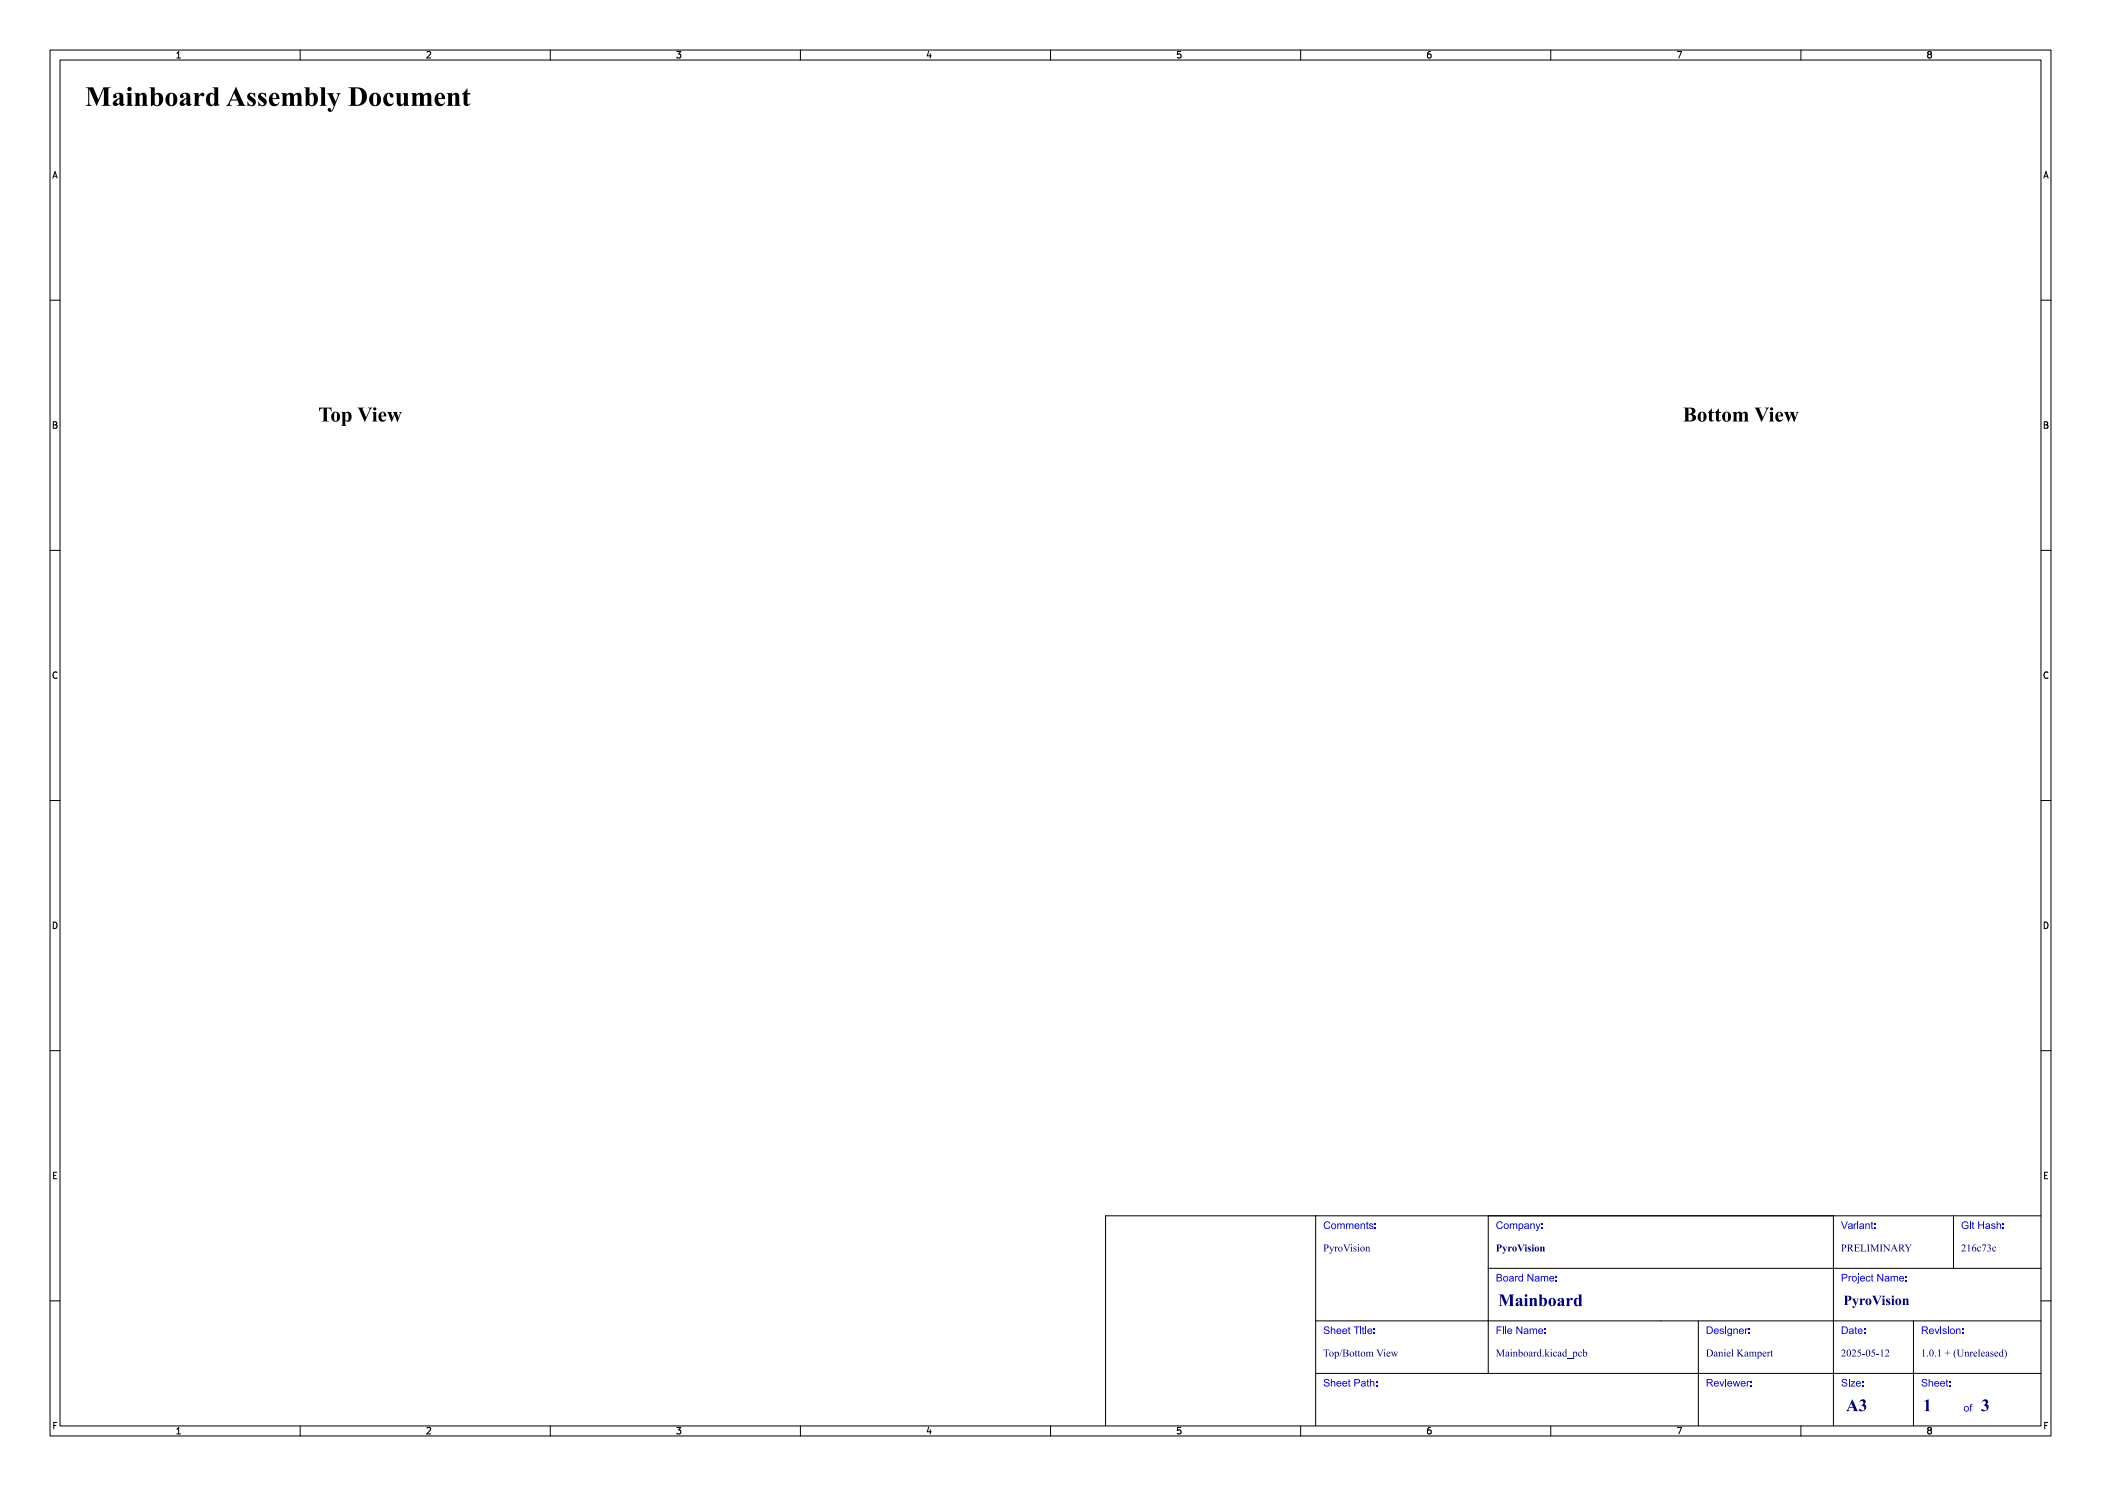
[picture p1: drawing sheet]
<svg xmlns="http://www.w3.org/2000/svg" width="420mm" height="297mm" viewBox="0 0 420 297" stroke-linecap="round" stroke-linejoin="round" font-family="sans-serif">
<defs><g id="words">
<text font-size="5.3" fill="#fff" x="17" y="21.5">Mainboard Assembly Document</text>
<g font-size="3.3" fill="#fff">
<text x="299.5" y="261.2">Mainboard</text>
<text x="369" y="282.2">A3</text>
<text x="384.4" y="282.3">1</text>
<text x="396" y="282.3">3</text>
</g>
<text font-size="2.7" fill="#fff" x="368.5" y="261">PyroVision</text>
<g font-size="2" fill="#fff">
<text x="264.5" y="245.7">Comments:</text>
<text x="299" y="245.7">Company:</text>
<text x="368" y="245.7">Variant:</text>
<text x="392" y="245.7">Git Hash:</text>
<text x="264.5" y="250.2">PyroVision</text>
<text x="299" y="250.2">PyroVision</text>
<text x="368" y="250.2">PRELIMINARY</text>
<text x="392" y="250.2">216c73c</text>
<text x="299" y="256.2">Board Name:</text>
<text x="368" y="256.2">Project Name:</text>
<text x="264.5" y="266.7">Sheet Title:</text>
<text x="299" y="266.7">File Name:</text>
<text x="341" y="266.7">Designer:</text>
<text x="368" y="266.7">Date:</text>
<text x="384" y="266.7">Revision:</text>
<text x="264.5" y="271.2">Top/Bottom View</text>
<text x="299" y="271.2">Mainboard.kicad_pcb</text>
<text x="341" y="271.2">Daniel Kampert</text>
<text x="368" y="271.2">2025-05-12</text>
<text x="384" y="271.2">1.0.1 + (Unreleased)</text>
<text x="264.5" y="277.2">Sheet Path:</text>
<text x="341" y="277.2">Reviewer:</text>
<text x="368" y="277.2">Size:</text>
<text x="384" y="277.2">Sheet:</text>
<text x="392.5" y="282.2">of</text>
</g>
<g font-size="1.7" fill="#fff">
<text x="35" y="11.6">1</text>
<text x="85" y="11.6">2</text>
<text x="135" y="11.6">3</text>
<text x="185" y="11.6">4</text>
<text x="235" y="11.6">5</text>
<text x="285" y="11.6">6</text>
<text x="335" y="11.6">7</text>
<text x="385" y="11.6">8</text>
<text x="10.5" y="35.6">A</text>
<text x="408.5" y="35.6">A</text>
<text x="10.5" y="85.6">B</text>
<text x="408.5" y="85.6">B</text>
<text x="10.5" y="135.6">C</text>
<text x="408.5" y="135.6">C</text>
<text x="10.5" y="185.6">D</text>
<text x="408.5" y="185.6">D</text>
<text x="10.5" y="235.6">E</text>
<text x="408.5" y="235.6">E</text>
<text x="10.5" y="285.6">F</text>
<text x="35" y="286.7">1</text>
<text x="85" y="286.7">2</text>
<text x="135" y="286.7">3</text>
<text x="185" y="286.7">4</text>
<text x="235" y="286.7">5</text>
<text x="285" y="286.7">6</text>
<text x="335" y="286.7">7</text>
<text x="385" y="286.7">8</text>
<text x="408.5" y="285.6">F</text>
</g>
</g></defs>
<g fill="#000">
<path d="M63.8 81.5h2.5v.7a.76 .76 0 0 0-.9-.6v2.4l.3 .2h-1.4l.4-.2v-2.4a.75 .75 0 0 0-.9 .6z" fill-rule="evenodd"/>
<path d="M66.6 82.4a.95 .95 0 0 1 1.4 1 .95 .95 0 0 1-1.6 .6l-.2-.5h.6v.4a.26 .26 0 0 0 .3 .3 .26 .26 0 0 0 .2-.3v-1.3a.28 .28 0 0 0-.3-.2 .28 .28 0 0 0-.2 .4v.7h-.6v-.6z" fill-rule="evenodd"/>
<path d="M68.2 82.3h.8v.3a.73 .73 0 0 1 .9-.2 .73 .73 0 0 1 .4 .9 .77 .77 0 0 1-.3 .9 .77 .77 0 0 1-1-.1v.9l.3 .1h-1.1l.2-.2v-2.1h.6v1a.31 .31 0 0 0 .3 .3 .31 .31 0 0 0 .3-.2v-1.1a.31 .31 0 0 0-.3-.3 .31 .31 0 0 0-.3 .3h-.6v-.3z" fill-rule="evenodd"/>
<path d="M71.5 81.5h1.3l-.3 .1v.2l.7 1.6 .7-1.6-.4-.3h.9l-.3 .3-1.2 2.5-1.1-2.6z" fill-rule="evenodd"/>
<path d="M74.4 82.3h.8v1.7l.2 .2h-1l.2-.4v-1.3z" fill-rule="evenodd"/>
<path d="M75.9 82.6a.77 .77 0 0 1 .9-.2 .77 .77 0 0 1 .4 .8h-1a.54 .54 0 0 0 .3 .7 .54 .54 0 0 0 .7-.2 .82 .82 0 0 1-1.1 .5 .82 .82 0 0 1-.4-1.1h1l-.1-.6a.37 .37 0 0 0-.4 .1 .37 .37 0 0 0 0 .4h-.5z" fill-rule="evenodd"/>
<path d="M77.4 82.3h.9l-.1 .2 .3 1 .3-.8-.3-.4h1l-.2 .2 .4 1 .3-.9-.2-.3 .5 .1-.2 .2-.6 1.7h-.1l-.5-1.4-.7 1.4z" fill-rule="evenodd"/>
<path d="M336.5 81.5h1.3a.72 .72 0 0 1 .9 .2 .72 .72 0 0 1 0 .9l-.4 .2a.73 .73 0 0 1 .8 .7 .73 .73 0 0 1-.9 .7h-1.7l.3-.1 .1-.2h.6a.51 .51 0 0 0 .8 0 .51 .51 0 0 0-.1-.7l-.2-.3h-.5v1h-.6v-1.2h.6a.57 .57 0 0 0 .7-.5 .57 .57 0 0 0-.7-.6v1.1h-.6l-.1-1z" fill-rule="evenodd"/>
<path d="M339.7 82.4a.95 .95 0 0 1 1.4 1 .95 .95 0 0 1-1.5 .6l-.2-.5h.6v.4a.26 .26 0 0 0 .2 .3 .26 .26 0 0 0 .3-.3v-1.3a.28 .28 0 0 0-.3-.2 .28 .28 0 0 0-.2 .4v.7h-.6v-.6z" fill-rule="evenodd"/>
<path d="M342.1 81.6l.1 .7h.5v.2h-.5v1.4l.1 .1 .3-.2a.51 .51 0 0 1-.6 .4 .51 .51 0 0 1-.4-.6v-1.1h-.2z" fill-rule="evenodd"/>
<path d="M343.5 81.6l.1 .7h.5v.2h-.5v1.4l.1 .1 .3-.2a.51 .51 0 0 1-.6 .4 .51 .51 0 0 1-.4-.6v-1.1h-.2z" fill-rule="evenodd"/>
<path d="M344.6 82.4a.95 .95 0 0 1 1.4 1 .95 .95 0 0 1-1.5 .6l-.2-.5h.5l.1 .4a.26 .26 0 0 0 .2 .3 .26 .26 0 0 0 .3-.3v-1.3a.28 .28 0 0 0-.4-.2 .28 .28 0 0 0-.1 .4l-.1 .7h-.5v-.6z" fill-rule="evenodd"/>
<path d="M346.3 82.3h.8v.3a.59 .59 0 0 1 .6-.3 .59 .59 0 0 1 .5 .3 .61 .61 0 0 1 .8-.3 .61 .61 0 0 1 .4 .7v1l.2 .2h-1l.2-.2v-1.2a.27 .27 0 0 0-.3-.3 .27 .27 0 0 0-.2 .3v1.2l.2 .2h-1l.2-.2v-1.2a.22 .22 0 0 0-.2-.2 .22 .22 0 0 0-.3 .1l-.1 1.1 .2 .4h-1l.3-.4-.1-1.3z" fill-rule="evenodd"/>
<path d="M350.7 81.5h1.3l-.3 .1v.2l.7 1.6 .7-1.6-.4-.3h1l-.4 .3-1.1 2.5-1.2-2.6z" fill-rule="evenodd"/>
<path d="M353.6 82.3h.8v1.7l.3 .2h-1.1l.3-.4-.1-1.3z" fill-rule="evenodd"/>
<path d="M355.1 82.6a.77 .77 0 0 1 1-.2 .77 .77 0 0 1 .4 .8h-1.1a.54 .54 0 0 0 .3 .7 .54 .54 0 0 0 .7-.2 .82 .82 0 0 1-1.1 .5 .82 .82 0 0 1-.4-1.1h1.1l-.2-.6a.37 .37 0 0 0-.4 .1 .37 .37 0 0 0 0 .4h-.5z" fill-rule="evenodd"/>
<path d="M356.6 82.3h1l-.2 .2 .3 1 .3-.8-.3-.4h1l-.1 .2 .3 1 .3-.9-.2-.3 .6 .1-.2 .2-.7 1.7h-.1l-.5-1.4-.6 1.4z" fill-rule="evenodd"/>
<circle cx="74.9" cy="81.7" r=".32"/>
<circle cx="354.1" cy="81.7" r=".32"/>
</g>
<g fill="none" stroke="#000" stroke-width=".2">
<path d="M10 10h400v277h-400zM12 12h396v273h-396zM35.3 11.6h.8M35.3 10.7l.4-.4v1.3M60 10v2M85.3 10.4l.5-.1 .3 .4-.8 .9h.8M110 10v2M135.3 10.3h.8l-.4 .5 .3 .1v.6l-.2 .1-.5-.1M160 10v2M185.7 10.2l-.4 1h.9M186 10.7v.9M210 10v2"/>
<path d="M236 10.3h-.6l-.1 .6 .2-.1 .5 .1 .1 .1-.1 .5-.2 .1-.5-.1M260 10v2M286 10.3l-.4 .1-.2 .2-.1 .7 .3 .3 .4-.1 .1-.5-.1-.1-.4-.1-.3 .2M310 10v2M335.3 10.3h.9l-.6 1.3M360 10v2M385.6 10.9l-.3 .2 .1 .4 .2 .1 .4-.1 .1-.2-.1-.3-.2-.1M385.6 10.9l-.3-.3 .3-.3h.2l.3 .2-.3 .4M385.6 10.9h.2M10.6 35.6l.4-1.3 .4 1.3M10.7 35.2h.6M408.6 35.6l.4-1.3 .4 1.3"/>
<path d="M408.7 35.2h.6M10 60h2M408 60h2M10.7 84.3h.4l.2 .2-.2 .4 .2 .1 .1 .3-.2 .3h-.5zM10.7 84.9h.4M408.6 84.3h.5l.2 .2-.2 .4 .2 .1 .1 .3-.3 .3h-.5zM408.6 84.9h.5M10 110h2M408 110h2M11.4 134.4a.62 .62 0 0 0-.9 .5 .62 .62 0 0 0 .7 .7l.2-.1M409.4 134.4a.62 .62 0 0 0-.9 .5 .62 .62 0 0 0 .6 .7l.3-.1M10 160h2"/>
<path d="M408 160h2M10.7 184.3a.66 .66 0 0 1 .7 .6 .66 .66 0 0 1-.7 .7zM408.6 184.3a.66 .66 0 0 1 .8 .6 .66 .66 0 0 1-.8 .7zM10 210h2M408 210h2M10.7 234.9h.5M11.3 234.3h-.6v1.3h.6M408.7 234.9h.4M409.3 234.3h-.6v1.3h.6M10 260h2M408 260h2M10.8 284.9h.4"/>
<path d="M11.4 284.3h-.6v1.3M35.3 285.7l.4-.4v1.3M35.3 286.6h.8M60 285v2M85.3 285.4l.5-.1 .3 .4-.8 .9h.8M110 285v2M135.3 285.3h.8l-.4 .5 .3 .1v.6l-.2 .1-.5-.1M160 285v2M185.7 285.2l-.4 1h.9M186 285.7v.9M210 285v2M236 285.3h-.6l-.1 .6 .2-.1 .5 .1 .1 .1-.1 .5-.2 .1-.5-.1"/>
<path d="M260 285v2M286 285.3l-.4 .1-.2 .2-.1 .7 .3 .3 .4-.1 .1-.5-.1-.1-.4-.1-.3 .2M310 285v2M335.3 285.3h.9l-.6 1.3M360 285v2M385.6 285.9l-.3-.3 .3-.3h.2l.3 .2-.3 .4M385.6 285.9l-.3 .2v.2l.3 .3 .4-.1 .1-.2v-.2l-.3-.2M385.6 285.9h.2M408.7 284.9h.5M409.4 284.3h-.7v1.3"/>
</g>
<path d="M384.6 280.1l.9-.4v2.1l.4 .2h-1.2l.3-.1v-1.5v-.3z" fill-rule="evenodd" fill="#00007f"/>
<g fill="#00f">
<path d="M384.3 275.7l.7-.1 .2 .4-.1 .1a.32 .32 0 0 0-.4-.4 .32 .32 0 0 0-.3 .5h.3a.5 .5 0 0 1 .6 .6 .5 .5 0 0 1-.8 .3l-.4-.3v-.2h.2a.39 .39 0 0 0 .4 .4 .39 .39 0 0 0 .4-.4l-.9-.4v-.2z" fill-rule="evenodd"/>
<path d="M385.5 275.6h.2v.6l.3-.2 .4 .2v.9h-.2v-.7a.27 .27 0 0 0-.3-.2 .27 .27 0 0 0-.2 .3v.6h-.2z" fill-rule="evenodd"/>
<path d="M386.8 276.2a.51 .51 0 0 1 .6-.1 .51 .51 0 0 1 .2 .5h-.8l.3 .4 .5-.2a.52 .52 0 0 1-.6 .3 .52 .52 0 0 1-.3-.6h.8l-.3-.3-.4 .3h-.1z" fill-rule="evenodd"/>
<path d="M388 276.2a.51 .51 0 0 1 .6-.1 .51 .51 0 0 1 .2 .5h-.8l.2 .4 .6-.2a.52 .52 0 0 1-.6 .3 .52 .52 0 0 1-.4-.6h.8l-.3-.3-.3 .3h-.2z" fill-rule="evenodd"/>
<path d="M389.1 275.8l.2-.1v.3h.1v.2h-.1v.6l.2 .3a.27 .27 0 0 1-.3 0 .27 .27 0 0 1-.1-.3v-.6h-.2z" fill-rule="evenodd"/>
<path d="M389.7 276h.2v.2h-.2z" fill-rule="evenodd"/>
<path d="M389.7 276.9h.2v.2h-.2z" fill-rule="evenodd"/>
<path d="M392.7 281.1a.54 .54 0 0 1 .9 .1 .54 .54 0 0 1-.3 .8 .54 .54 0 0 1-.7-.4h.2a.37 .37 0 0 0 .5 .4 .37 .37 0 0 0 0-.7l-.3-.1-.2 .4h-.2z" fill-rule="evenodd"/>
<path d="M393.9 280.7l.4-.1v.2l-.3 .1 .2 .3h-.2v.9h-.2v-.9h-.1z" fill-rule="evenodd"/>
</g>
<path d="M396.3 279.9a.55 .55 0 0 1 .9-.2 .55 .55 0 0 1-.1 .9 .81 .81 0 0 1 .2 1.2 .81 .81 0 0 1-1.3 0l.3-.2a.54 .54 0 0 0 .8 .2 .71 .71 0 0 0-.6-1 .41 .41 0 0 0 .5-.3 .41 .41 0 0 0-.3-.5 .41 .41 0 0 0-.5 .3z" fill-rule="evenodd" fill="#00007f"/>
<g fill="#00f">
<path d="M368.3 275.7l.7-.1 .2 .4-.1 .1a.32 .32 0 0 0-.4-.4 .32 .32 0 0 0-.3 .5h.3a.5 .5 0 0 1 .6 .6 .5 .5 0 0 1-.8 .3l-.4-.3v-.2h.2a.39 .39 0 0 0 .4 .4 .39 .39 0 0 0 .4-.4l-.9-.4v-.2z" fill-rule="evenodd"/>
<path d="M369.5 275.6h.2v.2h-.2z" fill-rule="evenodd"/>
<path d="M369.5 276h.2v1.1h-.2z" fill-rule="evenodd"/>
<path d="M369.9 276h.9l-.7 1h.8v.1h-1l.7-.9h-.7z" fill-rule="evenodd"/>
<path d="M371.1 276.2a.51 .51 0 0 1 .6-.1 .51 .51 0 0 1 .3 .5h-.8l.2 .4 .6-.2a.52 .52 0 0 1-.7 .3 .52 .52 0 0 1-.3-.6h.8l-.3-.3-.3 .3h-.2z" fill-rule="evenodd"/>
<path d="M372.3 276h.2v.2h-.2z" fill-rule="evenodd"/>
<path d="M372.3 276.9h.2v.2h-.2z" fill-rule="evenodd"/>
</g>
<g fill="#00007f">
<path d="M370.3 279.7l.9 2.1 .3 .2h-1.1l.2-.1-.1-.5h-.9l-.1 .5 .3 .1h-.8l.6-.8h.8l-.3-.7-.4 .7h-.1z" fill-rule="evenodd"/>
<path d="M371.9 279.9a.55 .55 0 0 1 .8-.2 .55 .55 0 0 1 0 .9 .81 .81 0 0 1 .1 1.2 .81 .81 0 0 1-1.2 0l.2-.2a.54 .54 0 0 0 .8 .2 .72 .72 0 0 0-.6-1 .41 .41 0 0 0 .5-.3 .41 .41 0 0 0-.3-.5 .41 .41 0 0 0-.5 .3z" fill-rule="evenodd"/>
</g>
<path d="M366.5 274.5h41.5M382.5 274.5v10.5M408 264h-41.5v21" fill="none" stroke="#000" stroke-width=".2"/>
<g fill="#00f">
<path d="M384.2 265.1h.6a.42 .42 0 0 1 .6 .4 .42 .42 0 0 1-.5 .4l.6 .7h-.3l-.4-.6h-.2h-.2v.6h-.2v-.8l.9-.1a.25 .25 0 0 0 0-.3 .25 .25 0 0 0-.3-.1h-.4v.5h-.2z" fill-rule="evenodd"/>
<path d="M385.7 265.7l.1-.1a.51 .51 0 0 1 .6 0 .51 .51 0 0 1 .2 .5h-.8l.2 .4 .6-.2a.52 .52 0 0 1-.7 .3 .52 .52 0 0 1-.3-.6h.8l-.3-.3-.3 .3h-.2z" fill-rule="evenodd"/>
<path d="M386.7 265.5h.2l.3 .9 .3-.9h.2l-.4 1.1h-.2z" fill-rule="evenodd"/>
<path d="M387.9 265.1h.2v.2h-.2z" fill-rule="evenodd"/>
<path d="M387.9 265.5h.2v1.1h-.2z" fill-rule="evenodd"/>
<path d="M388.4 265.6l.5-.1 .2 .3h-.2a.21 .21 0 0 0-.2-.2 .21 .21 0 0 0-.1 .3 .43 .43 0 0 1 .4 .1 .43 .43 0 0 1 .1 .4l-.2 .2h-.4l-.2-.3h.1a.24 .24 0 0 0 .3 .3 .24 .24 0 0 0 .2-.4 .43 .43 0 0 1-.6-.5z" fill-rule="evenodd"/>
<path d="M389.4 265.1h.2v.2h-.2z" fill-rule="evenodd"/>
<path d="M389.4 265.5h.2v1.1h-.2z" fill-rule="evenodd"/>
<path d="M390 265.6a.54 .54 0 0 1 .8 .1 .54 .54 0 0 1-.3 .8 .54 .54 0 0 1-.7-.4h.2a.37 .37 0 0 0 .5 .4 .37 .37 0 0 0 .1-.7l-.4-.1-.2 .4h-.2z" fill-rule="evenodd"/>
<path d="M391 265.5h.2v.2l.3-.2a.35 .35 0 0 1 .4 .5v.6h-.2v-.6a.27 .27 0 0 0-.3-.3 .27 .27 0 0 0-.2 .3v.6h-.2z" fill-rule="evenodd"/>
<path d="M392.2 265.5h.2v.2h-.2z" fill-rule="evenodd"/>
<path d="M392.2 266.4h.2v.2h-.2z" fill-rule="evenodd"/>
</g>
<g fill="#00007f">
<path d="M384.2 269.9l.4-.2v1.3l.2 .1h-.5l.1-.1v-.9v-.2z" fill-rule="evenodd"/>
<path d="M385.8 269.8l.2-.1a.7 .7 0 0 1 .5 .7 .7 .7 0 0 1-.6 .7l-.2-.5 .2-.1a.36 .36 0 0 0-.1 .4 .36 .36 0 0 0 .4 .1l.1-.6-.1-.6a.42 .42 0 0 0-.3 .7l-.3-.1z" fill-rule="evenodd"/>
<path d="M387.4 269.9l.4-.2v1.3l.1 .1h-.5l.2-.1v-.9v-.2z" fill-rule="evenodd"/>
<path d="M388.8 270.4h.5l.1-.5v.5l.5 .1h-.5l-.1 .5v-.5z" fill-rule="evenodd"/>
<path d="M390.9 269.8l.2-.1a1.42 1.42 0 0 0 0 1.9l-.5-.6a1.12 1.12 0 0 1 .3-1.2z" fill-rule="evenodd"/>
<path d="M391.1 269.7h.6l-.2 .2v.7a.41 .41 0 0 0 .5 .5 .41 .41 0 0 0 .3-.6v-.7l-.2-.1h.5l-.2 .2v.6a.55 .55 0 0 1-.5 .7 .55 .55 0 0 1-.6-.7v-.7z" fill-rule="evenodd"/>
<path d="M392.7 270.3l.3-.1v.2a.29 .29 0 0 1 .3-.2 .29 .29 0 0 1 .2 .3v.5l.2 .1h-.5l.2-.2v-.5l-.2-.1-.2 .1v.6l.1 .1h-.4l.1-.1v-.6z" fill-rule="evenodd"/>
<path d="M393.7 270.3l.3-.1v.2l.2-.2h.2l-.4 .3v.5l.2 .1h-.5l.2-.1v-.5l-.1-.2z" fill-rule="evenodd"/>
<path d="M394.6 270.3l.4-.1 .2 .2 .1 .1h-.7l.2 .4 .3 .1 .1-.2a.41 .41 0 0 1-.5 .3 .41 .41 0 0 1-.2-.6h.6l-.3-.3-.3 .3z" fill-rule="evenodd"/>
<path d="M395.4 269.8l.3-.1v1.3l.2 .1h-.5l.1-.1v-.9z" fill-rule="evenodd"/>
<path d="M396.1 270.3l.4-.1 .3 .2v.1h-.7l.2 .4 .3 .1 .1-.2a.41 .41 0 0 1-.5 .3 .41 .41 0 0 1-.2-.6h.6l-.2-.3-.4 .3z" fill-rule="evenodd"/>
<path d="M397 270.2l.6 .1v.7l.2-.1-.2 .2-.7-.1v-.1l.3 .1 .2-.1v-.3l-.5 .3 .5-.4-.1-.3-.3 .3z" fill-rule="evenodd"/>
<path d="M398 270.2h.4v.3l-.1-.3-.3 .1 .2 .2a.34 .34 0 0 1 .3 .5 .34 .34 0 0 1-.6 .1v-.3l.2 .3 .3-.2-.5-.4z" fill-rule="evenodd"/>
<path d="M398.8 270.3l.4-.1 .2 .2 .1 .1h-.7l.2 .4 .3 .1 .1-.2a.41 .41 0 0 1-.5 .3 .41 .41 0 0 1-.2-.6h.5l-.2-.3-.3 .3z" fill-rule="evenodd"/>
<path d="M400.1 269.8l.3-.1v1.3h.2l-.6 .2-.3-.2-.1-.4h.2l.2 .4 .2-.1-.1-.7-.2 .1-.1 .3h-.2v-.1a.41 .41 0 0 1 .6-.3v-.4z" fill-rule="evenodd"/>
<path d="M400.6 269.7a1.09 1.09 0 0 1 0 1.9 1.42 1.42 0 0 0 0-1.9z" fill-rule="evenodd"/>
<circle cx="385.3" cy="271" r=".11"/>
<circle cx="386.9" cy="271" r=".11"/>
</g>
<path d="M382.5 264v10.5" fill="none" stroke="#000" stroke-width=".2"/>
<g fill="#00f">
<path d="M368.2 265.1h.5a.75 .75 0 0 1 .7 .8 .75 .75 0 0 1-.7 .7h-.5v-.2h.5a.58 .58 0 0 0 .5-.5 .58 .58 0 0 0-.5-.6h-.3v1.1h-.2z" fill-rule="evenodd"/>
<path d="M369.7 265.6l.2-.1a.47 .47 0 0 1 .5 .1 .47 .47 0 0 1 .1 .6l.1 .4-.2-.1-.5 .1-.3-.1v-.2l.6 .2 .1-.4-.7 .2a.57 .57 0 0 1 .7-.4l-.1-.2-.6 .1z" fill-rule="evenodd"/>
<path d="M370.9 265.3l.1-.1v.3h.2v.2h-.2v.6l.2 .3a.27 .27 0 0 1-.3 0 .27 .27 0 0 1 0-.3v-.6h-.2z" fill-rule="evenodd"/>
<path d="M371.5 265.7l.1-.1a.51 .51 0 0 1 .5 0 .51 .51 0 0 1 .2 .5h-.8l.3 .4 .5-.2a.52 .52 0 0 1-.6 .3 .52 .52 0 0 1-.4-.6h.9l-.3-.3-.4 .3h-.2z" fill-rule="evenodd"/>
<path d="M372.6 265.5h.2v.2h-.2z" fill-rule="evenodd"/>
<path d="M372.6 266.4h.2v.2h-.2z" fill-rule="evenodd"/>
</g>
<path d="M408 253.5h-41.5v10.5" fill="none" stroke="#000" stroke-width=".2"/>
<g fill="#00f">
<path d="M368.2 254.6h.5a.46 .46 0 0 1 .6 .5 .46 .46 0 0 1-.6 .4h-.3v.6h-.2v-.8h.7l.2-.2-.2-.3h-.5v.5h-.2z" fill-rule="evenodd"/>
<path d="M369.5 255h.2v.2l.4-.2v.2a.24 .24 0 0 0-.3 .1 .24 .24 0 0 0-.1 .3v.5h-.2z" fill-rule="evenodd"/>
<path d="M370.3 255.1a.55 .55 0 0 1 .9 .1 .55 .55 0 0 1-.3 .8 .55 .55 0 0 1-.7-.4h.2a.37 .37 0 0 0 .5 .4 .37 .37 0 0 0 0-.7l-.3-.1-.2 .4h-.2z" fill-rule="evenodd"/>
<path d="M371.4 254.6h.2v.2h-.2z" fill-rule="evenodd"/>
<path d="M371.4 255h.2v1.2a.3 .3 0 0 1-.1 .3 .3 .3 0 0 1-.3 0l.2-.2z" fill-rule="evenodd"/>
<path d="M371.9 255.2a.51 .51 0 0 1 .7-.1 .51 .51 0 0 1 .2 .5h-.8l.2 .4 .6-.2a.52 .52 0 0 1-.6 .3 .52 .52 0 0 1-.4-.6h.8l-.3-.3-.3 .3h-.2z" fill-rule="evenodd"/>
<path d="M373.1 255.1h.6l.2 .3h-.2a.34 .34 0 0 0-.5-.2 .34 .34 0 0 0 0 .6l.3 .2 .2-.3h.2a.53 .53 0 0 1-.8 .3 .53 .53 0 0 1 0-.8z" fill-rule="evenodd"/>
<path d="M374.1 254.8l.2-.1v.3h.2v.2h-.2v.6l.2 .3a.27 .27 0 0 1-.3 0 .27 .27 0 0 1-.1-.3v-.6h-.1z" fill-rule="evenodd"/>
<path d="M375.3 254.6h.2l.8 1.2v-1.2h.2v1.5h-.2l-.8-1.2v1.2h-.2z" fill-rule="evenodd"/>
<path d="M376.9 255.1l.1-.1a.47 .47 0 0 1 .6 .1 .47 .47 0 0 1 0 .6l.1 .4-.2-.1-.5 .1-.3-.1v-.2l.6 .2 .2-.4-.8 .2a.57 .57 0 0 1 .8-.4l-.2-.2-.6 .1z" fill-rule="evenodd"/>
<path d="M377.9 255h.2v.2l.3-.2 .3 .2 .3-.2 .3 .1 .1 1h-.2l-.1-.9a.26 .26 0 0 0-.2 0 .26 .26 0 0 0-.1 .3v.6h-.2v-.8l-.4-.1-.1 .9h-.2z" fill-rule="evenodd"/>
<path d="M379.8 255.2a.51 .51 0 0 1 .6-.1 .51 .51 0 0 1 .2 .5h-.8l.3 .4 .5-.2a.52 .52 0 0 1-.6 .3 .52 .52 0 0 1-.4-.6h.8l-.3-.3-.3 .3h-.2z" fill-rule="evenodd"/>
<path d="M380.9 255h.2v.2h-.2z" fill-rule="evenodd"/>
<path d="M380.9 255.9h.2v.2h-.2z" fill-rule="evenodd"/>
</g>
<g fill="#00007f">
<path d="M368.2 269.8a.42 .42 0 0 1 .6 .1 .42 .42 0 0 1-.1 .6l-.4 .5 .7-.1-.1 .2h-.9a.88 .88 0 0 0 .6-1.2h-.2l-.3 .2z" fill-rule="evenodd"/>
<path d="M369.3 269.8l.2-.1a.7 .7 0 0 1 .5 .7 .7 .7 0 0 1-.6 .7l-.3-.5 .2-.1a.36 .36 0 0 0 0 .4 .36 .36 0 0 0 .4 .1l.1-.8-.2-.4a.42 .42 0 0 0-.3 .7l-.2-.1z" fill-rule="evenodd"/>
<path d="M370.3 269.8a.42 .42 0 0 1 .6 .1 .42 .42 0 0 1-.1 .6l-.4 .5 .7-.1-.1 .2h-.9a.88 .88 0 0 0 .6-1.2h-.2l-.3 .2z" fill-rule="evenodd"/>
<path d="M371.6 269.7h.5l-.1 .2h-.4l-.1 .2a.5 .5 0 0 1 .5 .6 .5 .5 0 0 1-.7 .3 .4 .4 0 0 0 .6-.2 .4 .4 0 0 0-.5-.5h-.1z" fill-rule="evenodd"/>
<path d="M372.3 270.6h.5v.1h-.5z" fill-rule="evenodd"/>
<path d="M373.2 269.8l.1-.1a.7 .7 0 0 1 .6 .7 .7 .7 0 0 1-.6 .7l-.3-.5 .2-.1a.36 .36 0 0 0-.1 .4 .36 .36 0 0 0 .4 .1l.2-.6-.2-.6a.42 .42 0 0 0-.3 .7l-.2-.1z" fill-rule="evenodd"/>
<path d="M374.4 269.7h.5l-.1 .2h-.4l-.1 .2a.5 .5 0 0 1 .5 .6 .5 .5 0 0 1-.7 .3 .4 .4 0 0 0 .6-.3 .4 .4 0 0 0-.5-.4h-.1z" fill-rule="evenodd"/>
<path d="M375.1 270.6h.5v.1h-.5z" fill-rule="evenodd"/>
<path d="M375.9 269.9l.4-.2v1.3l.2 .1h-.5l.1-.1v-1z" fill-rule="evenodd"/>
<path d="M377 269.8a.42 .42 0 0 1 .6 .1 .42 .42 0 0 1-.2 .6l-.4 .5 .7-.1-.1 .2h-.8a.87 .87 0 0 0 .6-1.2h-.3l-.3 .2z" fill-rule="evenodd"/>
</g>
<g fill="#00f">
<path d="M341.2 275.6h.6a.42 .42 0 0 1 .6 .4 .42 .42 0 0 1-.5 .4l.6 .7h-.3a.74 .74 0 0 0-.8-.6v.6h-.2v-.8l.9-.1a.25 .25 0 0 0 0-.3 .25 .25 0 0 0-.3-.1h-.4v.5h-.2z" fill-rule="evenodd"/>
<path d="M342.7 276.2a.51 .51 0 0 1 .6-.1 .51 .51 0 0 1 .3 .5h-.8l.2 .4 .6-.2a.52 .52 0 0 1-.7 .3 .52 .52 0 0 1-.3-.6h.8l-.3-.3-.3 .3h-.2z" fill-rule="evenodd"/>
<path d="M343.7 276h.2l.3 .9 .3-.9h.2l-.4 1.1h-.2z" fill-rule="evenodd"/>
<path d="M344.9 275.6h.2v.2h-.2z" fill-rule="evenodd"/>
<path d="M344.9 276h.2v1.1h-.2z" fill-rule="evenodd"/>
<path d="M345.4 276.2a.51 .51 0 0 1 .6-.1 .51 .51 0 0 1 .3 .5h-.8l.2 .4 .6-.2a.52 .52 0 0 1-.7 .3 .52 .52 0 0 1-.3-.6h.8l-.3-.3-.3 .3h-.2z" fill-rule="evenodd"/>
<path d="M346.4 276h.2l.2 .9 .2-.9h.2l.2 .9 .3-.9h.2l-.4 1.1h-.2l-.2-.8-.2 .8h-.2z" fill-rule="evenodd"/>
<path d="M348.1 276.2a.51 .51 0 0 1 .6-.1 .51 .51 0 0 1 .3 .5h-.9l.3 .4 .6-.2a.52 .52 0 0 1-.7 .3 .52 .52 0 0 1-.3-.6h.8l-.3-.3-.3 .3h-.2z" fill-rule="evenodd"/>
<path d="M349.2 276h.1v.2l.4-.2v.2a.24 .24 0 0 0-.3 .1 .24 .24 0 0 0 0 .3v.5h-.2z" fill-rule="evenodd"/>
<path d="M349.9 276h.2v.2h-.2z" fill-rule="evenodd"/>
<path d="M349.9 276.9h.2v.2h-.2z" fill-rule="evenodd"/>
</g>
<path d="M332 274.5h34.5M339.5 274.5v10.5" fill="none" stroke="#000" stroke-width=".2"/>
<g fill="#00f">
<path d="M341.2 265.1h.5a.75 .75 0 0 1 .7 .8 .75 .75 0 0 1-.7 .7h-.5v-.2h.5a.58 .58 0 0 0 .5-.5 .58 .58 0 0 0-.5-.6h-.3v1.1h-.2z" fill-rule="evenodd"/>
<path d="M342.7 265.7l.1-.1a.51 .51 0 0 1 .6 0 .51 .51 0 0 1 .2 .5h-.8l.2 .4 .6-.2a.52 .52 0 0 1-.7 .3 .52 .52 0 0 1-.3-.6h.8l-.3-.3-.3 .3h-.2z" fill-rule="evenodd"/>
<path d="M343.8 265.6l.6-.1 .2 .3h-.2a.21 .21 0 0 0-.2-.2 .21 .21 0 0 0-.2 .3 .43 .43 0 0 1 .5 .1 .43 .43 0 0 1 .1 .4l-.2 .2h-.4l-.3-.3h.2a.24 .24 0 0 0 .3 .3 .24 .24 0 0 0 .2-.4 .43 .43 0 0 1-.6-.5z" fill-rule="evenodd"/>
<path d="M344.9 265.1h.2v.2h-.2z" fill-rule="evenodd"/>
<path d="M344.9 265.5h.2v1.1h-.2z" fill-rule="evenodd"/>
<path d="M345.4 265.6l.3-.1 .4 .2v-.2h.1v1a.48 .48 0 0 1-.3 .5 .48 .48 0 0 1-.6-.3l.5 .2 .2-.1v-.3a.47 .47 0 0 1-.5 0 .47 .47 0 0 1-.2-.4h.2a.34 .34 0 0 0 .4 .3 .34 .34 0 0 0 .1-.5 .3 .3 0 0 0-.3-.2 .3 .3 0 0 0-.2 .4h-.2z" fill-rule="evenodd"/>
<path d="M346.5 265.5h.2v.2l.3-.2a.35 .35 0 0 1 .4 .5v.6h-.2v-.6a.27 .27 0 0 0-.3-.3 .27 .27 0 0 0-.2 .3v.6h-.2z" fill-rule="evenodd"/>
<path d="M347.7 265.7l.1-.1a.51 .51 0 0 1 .6 0 .51 .51 0 0 1 .2 .5h-.8l.2 .4 .6-.2a.52 .52 0 0 1-.6 .3 .52 .52 0 0 1-.4-.6h.8l-.3-.3-.3 .3h-.2z" fill-rule="evenodd"/>
<path d="M348.8 265.5h.2v.2l.4-.2v.2a.24 .24 0 0 0-.3 .1 .24 .24 0 0 0-.1 .3v.5h-.2z" fill-rule="evenodd"/>
<path d="M349.6 265.5h.2v.2h-.2z" fill-rule="evenodd"/>
<path d="M349.6 266.4h.2v.2h-.2z" fill-rule="evenodd"/>
</g>
<path d="M332 264h34.5M339.5 264v10.5" fill="none" stroke="#000" stroke-width=".2"/>
<g fill="#00007f">
<path d="M341 269.7h.6a.7 .7 0 0 1 .8 .7 .7 .7 0 0 1-.7 .7h-.7l.2-.1v-1.2h.2v1.2a.65 .65 0 0 0 .8-.7 .65 .65 0 0 0-1-.5z" fill-rule="evenodd"/>
<path d="M342.7 270.2l.5 .1 .1 .7 .1-.1-.1 .2-.7-.1v-.1l.3 .1 .2-.1v-.3l-.5 .3 .5-.4-.2-.3-.3 .3z" fill-rule="evenodd"/>
<path d="M343.5 270.3l.3-.1v.2a.29 .29 0 0 1 .3-.2 .29 .29 0 0 1 .2 .3v.5l.2 .1h-.5l.2-.2v-.5l-.2-.1-.2 .1v.6l.1 .1h-.4l.1-.1v-.6z" fill-rule="evenodd"/>
<path d="M344.6 270.3l.3-.1v.8l.1 .1h-.4l.1-.1v-.5z" fill-rule="evenodd"/>
<path d="M345.3 270.3l.4-.1 .2 .2 .1 .1h-.7l.2 .4 .3 .1 .1-.2a.41 .41 0 0 1-.5 .3 .41 .41 0 0 1-.2-.6h.5l-.2-.3-.3 .3z" fill-rule="evenodd"/>
<path d="M346.1 269.8l.3-.1v1.3l.2 .1h-.5l.1-.1v-1.1z" fill-rule="evenodd"/>
<path d="M347.2 269.7h.5l-.1 .1-.1 .6 .6-.5-.1-.2h.5l-.8 .7 1 .7h-.7l.1-.1-.6-.6 .1 .6 .1 .1h-.5l.2-.2-.1-1z" fill-rule="evenodd"/>
<path d="M348.8 270.2l.6 .1v.7l.2-.1-.2 .2-.7-.1v-.1l.3 .1 .2-.1v-.3l-.5 .3 .5-.4-.1-.3-.3 .3z" fill-rule="evenodd"/>
<path d="M349.6 270.3l.3-.1v.2l.3-.2 .3 .2a.3 .3 0 0 1 .3-.2 .3 .3 0 0 1 .2 .3l.1 .5 .1 .1h-.5l.2-.1v-.5a.2 .2 0 0 0-.2-.2 .2 .2 0 0 0-.2 .2v.5l.1 .1h-.4l.1-.1v-.5l-.1-.2-.3 .1v.6l.2 .1h-.5l.1-.1v-.5z" fill-rule="evenodd"/>
<path d="M351.2 270.3l.3-.1v.2a.39 .39 0 0 1 .6-.1 .39 .39 0 0 1 0 .5l-.2 .3h-.4v.4l.2 .1h-.5l.2-.2v-1h.1l.1 .6a.33 .33 0 0 0 .4-.3 .33 .33 0 0 0-.4-.3h-.2z" fill-rule="evenodd"/>
<path d="M352.4 270.3l.4-.1 .3 .2v.1h-.6l.1 .4 .3 .1 .2-.2a.41 .41 0 0 1-.6 .3 .41 .41 0 0 1-.1-.6h.5l-.2-.3-.3 .3z" fill-rule="evenodd"/>
<path d="M353.2 270.3l.3-.1v.2l.2-.2h.2l-.4 .3v.5l.2 .1h-.5l.1-.1 .1-.5z" fill-rule="evenodd"/>
<path d="M354.2 269.9v.3h.2h-.2v.7h.3l-.3 .2-.1-.1-.1-.8h-.1z" fill-rule="evenodd"/>
<circle cx="344.8" cy="269.8" r=".1"/>
</g>
<path d="M332 264h-34.5v10.5h34.5" fill="none" stroke="#000" stroke-width=".2"/>
<g fill="#00007f">
<path d="M299 269.7h.4l.5 1.1 .5-1.1h.4l-.2 .3v1l.2 .1h-.6l.2-.1v-1l-.5 1.1-.6-1.1v1l.2 .1h-.5l.2-.2v-1z" fill-rule="evenodd"/>
<path d="M301.1 270.2l.5 .1v.7l.2-.1-.1 .2-.7-.1-.1-.1 .4 .1 .2-.1v-.3l-.6 .3 .6-.4-.2-.3-.3 .3z" fill-rule="evenodd"/>
<path d="M301.9 270.3l.3-.1v.8l.1 .1h-.4l.1-.1v-.5z" fill-rule="evenodd"/>
<path d="M302.4 270.3l.3-.1v.2a.29 .29 0 0 1 .4-.2 .29 .29 0 0 1 .2 .3v.5l.1 .1h-.4l.1-.2v-.5l-.1-.1-.3 .1v.6l.2 .1h-.5l.1-.1v-.6z" fill-rule="evenodd"/>
<path d="M303.4 269.8l.4-.1v.6a.46 .46 0 0 1 .7 .3 .46 .46 0 0 1-.6 .6l-.3-.2v-.6h.2v.6a.32 .32 0 0 0 .4-.3 .32 .32 0 0 0-.4-.3h-.2v-.5z" fill-rule="evenodd"/>
<path d="M304.7 270.3a.46 .46 0 0 1 .7 .1 .46 .46 0 0 1-.3 .7 .46 .46 0 0 1-.5-.5h.1a.34 .34 0 0 0 .1 .4 .34 .34 0 0 0 .5-.1 .34 .34 0 0 0-.1-.4l-.2-.3-.3 .4h-.1z" fill-rule="evenodd"/>
<path d="M305.7 270.2l.6 .1v.7l.2-.1-.2 .2-.7-.1v-.1l.3 .1 .2-.1v-.3l-.5 .3 .5-.4-.1-.3-.3 .3z" fill-rule="evenodd"/>
<path d="M306.5 270.3l.3-.1v.2l.2-.2h.2l-.4 .3v.5l.2 .1h-.5l.1-.1v-.6z" fill-rule="evenodd"/>
<path d="M307.7 269.8l.4-.1v1.3h.1l-.6 .2-.3-.2-.1-.4h.2l.2 .4 .3-.1-.1-.7-.3 .1-.1 .3h-.2l.1-.1a.41 .41 0 0 1 .6-.3v-.4z" fill-rule="evenodd"/>
<path d="M308.8 269.8l.3-.1v.9l.3-.3-.1-.1h.4l-.5 .3 .6 .6h-.5l-.2-.5v.4l.1 .1h-.4l.1-.2v-1z" fill-rule="evenodd"/>
<path d="M309.8 270.3l.4-.1v.8l.1 .1h-.4l.1-.1v-.5z" fill-rule="evenodd"/>
<path d="M310.6 270.3l.4-.1 .2 .1-.1 .2a.28 .28 0 0 0-.4-.3 .28 .28 0 0 0-.1 .5l.2 .3 .4-.2a.43 .43 0 0 1-.6 .3 .43 .43 0 0 1-.1-.7z" fill-rule="evenodd"/>
<path d="M311.5 270.2l.5 .1 .1 .7 .1-.1-.1 .2-.7-.1v-.1l.3 .1 .2-.1v-.3l-.5 .3 .5-.4-.2-.3-.3 .3z" fill-rule="evenodd"/>
<path d="M312.8 269.8l.3-.1v1.3h.2l-.6 .2-.3-.2-.1-.4h.2l.2 .4 .3-.1-.2-.7-.2 .1-.1 .3h-.2v-.1a.41 .41 0 0 1 .7-.3l-.1-.4z" fill-rule="evenodd"/>
<path d="M313.3 271.5l1 .1z" fill-rule="evenodd"/>
<path d="M314.3 270.3l.4-.1v.2a.39 .39 0 0 1 .5-.1 .39 .39 0 0 1 .1 .5l-.3 .3h-.3v.4l.1 .1h-.5l.2-.2v-1h.2v.6a.33 .33 0 0 0 .4-.3 .33 .33 0 0 0-.4-.3h-.2z" fill-rule="evenodd"/>
<path d="M315.6 270.3l.4-.1 .2 .1-.1 .2a.28 .28 0 0 0-.4-.3 .28 .28 0 0 0-.1 .5l.3 .3 .3-.2a.43 .43 0 0 1-.6 .3 .43 .43 0 0 1-.1-.7z" fill-rule="evenodd"/>
<path d="M316.3 269.8l.3-.1v.6a.45 .45 0 0 1 .8 .3 .45 .45 0 0 1-.6 .6l-.3-.2v-.6h.1v.6a.32 .32 0 0 0 .5-.3 .32 .32 0 0 0-.5-.3h-.1v-.5z" fill-rule="evenodd"/>
<circle cx="302.1" cy="269.8" r=".1"/>
<circle cx="308.5" cy="271" r=".11"/>
<circle cx="310.1" cy="269.8" r=".1"/>
</g>
<path d="M366.5 253.5h-69v10.5" fill="none" stroke="#000" stroke-width=".2"/>
<g fill="#00f">
<path d="M299.2 254.6l.9 .1 .1 .3-.2 .3a.42 .42 0 0 1 .3 .6 .42 .42 0 0 1-.6 .2h-.5v-.2l.9-.1-.1-.3-.6-.1v.5h-.2v-.7h.5a.24 .24 0 0 0 .3-.1 .24 .24 0 0 0-.2-.3h-.4v.4h-.2z" fill-rule="evenodd"/>
<path d="M300.6 255.1a.55 .55 0 0 1 .9 .1 .55 .55 0 0 1-.3 .8 .55 .55 0 0 1-.7-.4h.2a.37 .37 0 0 0 .5 .4 .37 .37 0 0 0 0-.7l-.3-.1-.2 .4h-.2z" fill-rule="evenodd"/>
<path d="M301.8 255.2l.1-.2a.47 .47 0 0 1 .6 .1 .47 .47 0 0 1 .1 .6v.4l-.2-.1-.5 .1-.2-.1-.1-.2 .6 .2 .2-.4-.8 .2a.57 .57 0 0 1 .8-.4l-.2-.2-.5 .1z" fill-rule="evenodd"/>
<path d="M302.9 255h.1v.2l.4-.2v.2a.25 .25 0 0 0-.3 .1 .25 .25 0 0 0 0 .3v.5h-.2z" fill-rule="evenodd"/>
<path d="M303.7 255.1l.3-.1 .3 .2v-.6h.1v1.5h-.1v-.1l-.2 .1h-.4l-.2-.4 .2-.1a.34 .34 0 0 0 .4 .4 .34 .34 0 0 0 .2-.6l-.4-.2-.2 .4h-.2z" fill-rule="evenodd"/>
<path d="M305.3 254.6h.2l.8 1.2v-1.2h.2v1.5h-.2l-.8-1.2v1.2h-.2z" fill-rule="evenodd"/>
<path d="M306.9 255.2l.1-.2a.47 .47 0 0 1 .6 .1 .47 .47 0 0 1 .1 .6l.1 .4-.3-.1-.4 .1-.3-.1v-.2l.6 .2 .1-.4-.7 .2a.57 .57 0 0 1 .7-.4l-.1-.2-.6 .1z" fill-rule="evenodd"/>
<path d="M308 255h.2v.2l.2-.2 .4 .2 .3-.2 .2 .1 .2 1h-.2l-.1-.9a.26 .26 0 0 0-.3 0 .26 .26 0 0 0-.1 .3v.6h-.2v-.8l-.3-.1-.1 .9h-.2z" fill-rule="evenodd"/>
<path d="M309.8 255.2a.51 .51 0 0 1 .6-.1 .51 .51 0 0 1 .3 .5h-.8l.2 .4 .6-.2a.52 .52 0 0 1-.7 .3 .52 .52 0 0 1-.3-.6h.8l-.3-.3-.3 .3h-.2z" fill-rule="evenodd"/>
<path d="M311 255h.2v.2h-.2z" fill-rule="evenodd"/>
<path d="M311 255.9h.2v.2h-.2z" fill-rule="evenodd"/>
<path d="M368 244.1h.2l.5 1.4 .5-1.4h.2l-.6 1.5h-.2z" fill-rule="evenodd"/>
<path d="M369.6 244.6l.1-.1a.47 .47 0 0 1 .5 .1 .47 .47 0 0 1 .1 .6l.1 .4-.2-.1-.5 .1-.3-.1v-.2l.6 .2 .2-.4-.8 .2a.57 .57 0 0 1 .8-.4l-.2-.2-.6 .1z" fill-rule="evenodd"/>
<path d="M370.5 244.5h.2v.2l.4-.2v.2a.25 .25 0 0 0-.3 .1 .25 .25 0 0 0-.1 .3v.5h-.2z" fill-rule="evenodd"/>
<path d="M371.2 244.1h.2v.2h-.2z" fill-rule="evenodd"/>
<path d="M371.2 244.5h.2v1.1h-.2z" fill-rule="evenodd"/>
<path d="M371.8 244.6l.1-.1a.47 .47 0 0 1 .6 .1 .47 .47 0 0 1 .1 .6l.1 .4-.3-.1-.5 .1-.2-.1v-.2l.6 .2 .1-.4-.7 .2a.57 .57 0 0 1 .7-.4l-.2-.2-.5 .1z" fill-rule="evenodd"/>
<path d="M372.9 244.5h.1v.2l.4-.2a.35 .35 0 0 1 .4 .5v.6h-.2v-.6a.27 .27 0 0 0-.3-.3 .27 .27 0 0 0-.2 .3v.6h-.2z" fill-rule="evenodd"/>
<path d="M374.1 244.3l.2-.1v.3h.2v.2h-.2v.6l.2 .3a.27 .27 0 0 1-.3 0 .27 .27 0 0 1-.1-.3v-.6h-.2z" fill-rule="evenodd"/>
<path d="M374.7 244.5h.2v.2h-.2z" fill-rule="evenodd"/>
<path d="M374.7 245.4h.2v.2h-.2z" fill-rule="evenodd"/>
</g>
<path d="M408 243h-41.5v10.5" fill="none" stroke="#000" stroke-width=".2"/>
<g fill="#00007f">
<path d="M368 248.7h.5a.42 .42 0 0 1 .6 .5 .42 .42 0 0 1-.7 .3v.5l.2 .1h-.6l.2-.1v-1.2h.2v.6a.31 .31 0 0 0 .5-.3 .31 .31 0 0 0-.5-.3z" fill-rule="evenodd"/>
<path d="M369.2 248.7h.8l.3 .2a.35 .35 0 0 1-.4 .5l.7 .7h-.4l-.5-.6h-.1v.5l.2 .1h-.6l.2-.1v-1.2h.2v.6a.32 .32 0 0 0 .5-.3 .32 .32 0 0 0-.5-.3z" fill-rule="evenodd"/>
<path d="M370.6 248.7h1.1v.3l-.2-.2h-.5v.6l.4-.1 .2-.1v.4l-.2-.1-.4-.1 .1 .6a.51 .51 0 0 0 .7-.2l-.1 .3h-1.1l.2-.2v-1z" fill-rule="evenodd"/>
<path d="M371.9 248.7h.6l-.2 .2v1a.48 .48 0 0 0 .8-.2l-.1 .4h-1.1l.2-.2v-1z" fill-rule="evenodd"/>
<path d="M373.2 248.7h.6l-.2 .3v1l.2 .1h-.6l.2-.2v-1z" fill-rule="evenodd"/>
<path d="M373.9 248.7h.4l.5 1.1 .5-1.1h.4l-.2 .3v1l.2 .1h-.6l.2-.1v-1l-.6 1.1-.5-1.1v1l.1 .1h-.4l.2-.2v-1z" fill-rule="evenodd"/>
<path d="M375.7 248.7h.6l-.2 .3v1l.2 .1h-.6l.2-.2v-1z" fill-rule="evenodd"/>
<path d="M376.4 248.7h.3l.9 1.1v-1l-.2-.1h.5l-.2 .2v1.2l-1-1.1v1l.2 .1h-.5l.2-.1v-1.1z" fill-rule="evenodd"/>
<path d="M378.6 248.7l.8 1.4h-.5l.1-.1-.1-.3h-.6l-.1 .3 .2 .1h-.5l.4-.5h.5l-.2-.6-.3 .6z" fill-rule="evenodd"/>
<path d="M379.5 248.7h.7l.3 .2a.35 .35 0 0 1-.3 .5l.6 .7h-.3l-.5-.6h-.1v.5l.2 .1h-.6l.2-.1-.1-1.2h.3v.6a.32 .32 0 0 0 .4-.3 .32 .32 0 0 0-.4-.3z" fill-rule="evenodd"/>
<path d="M380.7 248.7h.6l-.1 .2 .3 .5 .3-.5-.1-.2h.5l-.6 .8v.5l.2 .1h-.6l.1-.1 .1-.4z" fill-rule="evenodd"/>
</g>
<path d="M366.5 243h-69v10.5" fill="none" stroke="#000" stroke-width=".2"/>
<g fill="#00f">
<path d="M299.3 244.3l.7-.2 .4 .3-.2 .2a.53 .53 0 0 0-.8-.2 .53 .53 0 0 0 0 .8l.4 .3 .3-.1 .1-.3h.2a.74 .74 0 0 1-1.1 .4 .74 .74 0 0 1 0-1.2z" fill-rule="evenodd"/>
<path d="M300.8 244.6a.54 .54 0 0 1 .8 .1 .54 .54 0 0 1-.3 .8 .54 .54 0 0 1-.7-.4h.2a.37 .37 0 0 0 .5 .4 .37 .37 0 0 0 .1-.7l-.4-.1-.2 .4h-.2z" fill-rule="evenodd"/>
<path d="M301.8 244.5h.2v.2l.4-.2 .2 .2 .3-.2 .3 .1 .1 1h-.2l-.1-.9a.26 .26 0 0 0-.3 0 .26 .26 0 0 0 0 .3v.6h-.2l-.1-.8-.3-.1-.1 .9h-.2z" fill-rule="evenodd"/>
<path d="M303.6 244.5h.1v.2a.5 .5 0 0 1 .8 .4 .5 .5 0 0 1-.7 .4v.5h-.2v-.9h.1a.33 .33 0 0 0 .4 .4 .33 .33 0 0 0 .2-.5l-.1-.3h-.2l-.3 .4h-.1z" fill-rule="evenodd"/>
<path d="M304.8 244.6l.1-.1a.47 .47 0 0 1 .6 .1 .47 .47 0 0 1 .1 .6l.1 .4-.3-.1-.4 .1-.3-.1v-.2l.6 .2 .1-.4-.7 .2a.57 .57 0 0 1 .7-.4l-.1-.2-.6 .1z" fill-rule="evenodd"/>
<path d="M305.9 244.5h.2v.2l.3-.2a.35 .35 0 0 1 .4 .5v.6h-.2v-.6a.27 .27 0 0 0-.3-.3 .27 .27 0 0 0-.2 .3v.6h-.2z" fill-rule="evenodd"/>
<path d="M307 244.5h.2l.3 .9 .3-.9h.2l-.6 1.4-.2 .2-.1-.1-.1-.1 .3-.1 .1-.2z" fill-rule="evenodd"/>
<path d="M308.2 244.5h.2v.2h-.2z" fill-rule="evenodd"/>
<path d="M308.2 245.4h.2v.2h-.2z" fill-rule="evenodd"/>
</g>
<g fill="#00007f">
<path d="M299.1 248.7h.6a.42 .42 0 0 1 .5 .5 .42 .42 0 0 1-.6 .3v.5l.2 .1h-.7l.1-.1v-.6h.4a.3 .3 0 0 0 .3-.3 .3 .3 0 0 0-.3-.3v.6h-.4v-.6z" fill-rule="evenodd"/>
<path d="M300.3 249.2h.5l-.1 .1 .2 .5 .2-.5-.1-.1h.3l-.5 1.2-.3 .2a.16 .16 0 0 1-.2-.1 .16 .16 0 0 1 .2-.2 .16 .16 0 0 1 .1 .2l.2-.3z" fill-rule="evenodd"/>
<path d="M301.4 249.2h.4v.2l.2-.2a.15 .15 0 0 1 .2 0 .15 .15 0 0 1 0 .2l-.4 .1v.5l.1 .1h-.5l.1-.2z" fill-rule="evenodd"/>
<path d="M302.5 249.2a.47 .47 0 0 1 .7 .2 .47 .47 0 0 1-.3 .6 .47 .47 0 0 1-.6-.3h.3l.1 .3h.2l-.1-.8-.2 .1v.4h-.3z" fill-rule="evenodd"/>
<path d="M303.3 248.7h.7l-.2 .2 .3 .8 .4-.8-.2-.2h.5l-.8 1.5z" fill-rule="evenodd"/>
<path d="M304.8 249.2h.4l.1 .9h-.5l.1-.2z" fill-rule="evenodd"/>
<path d="M305.5 249.2l.5-.1v.4l-.3-.3-.1 .1 .1 .1a.41 .41 0 0 1 .3 .5 .41 .41 0 0 1-.6 .2v-.3l.3 .3v-.2a.41 .41 0 0 1-.2-.7z" fill-rule="evenodd"/>
<path d="M306.2 249.2h.4l.1 .9h-.5l.1-.2z" fill-rule="evenodd"/>
<path d="M307 249.2a.47 .47 0 0 1 .6 .2 .47 .47 0 0 1-.2 .6 .47 .47 0 0 1-.6-.3h.3v.3h.2v-.8l-.2 .1v.4h-.3z" fill-rule="evenodd"/>
<path d="M307.8 249.2h.4v.1l.4-.1 .2 .9h-.4v-.8l-.2 .1 .1 .7h-.5l.1-.2z" fill-rule="evenodd"/>
<path d="M368.6 259h.8a.52 .52 0 0 1 .7 .4 .52 .52 0 0 1-.6 .6h-.2v.7l.2 .1h-.9l.2-.1v-.8h.5a.4 .4 0 0 0 .4-.4 .4 .4 0 0 0-.4-.4v.8h-.5v-.8z" fill-rule="evenodd"/>
<path d="M370.2 259.6h.7l-.1 .1 .3 .7 .2-.7-.1-.1h.4l-.8 1.6a.26 .26 0 0 1-.3 .3 .26 .26 0 0 1 0-.5l.2 .3 .2-.4z" fill-rule="evenodd"/>
<path d="M371.7 259.6h.5v.2a.31 .31 0 0 1 .3-.3 .31 .31 0 0 1 .3 .2l-.1 .2-.3-.1-.1 .1-.1 .8 .2 .1h-.7l.2-.3-.1-.8z" fill-rule="evenodd"/>
<path d="M373.1 259.6a.62 .62 0 0 1 .9 .2 .62 .62 0 0 1-.2 .9 .62 .62 0 0 1-.9-.2v-.2h.4v.3a.18 .18 0 0 0 .2 .2 .18 .18 0 0 0 .2-.2v-.8a.19 .19 0 0 0-.3-.2 .19 .19 0 0 0-.1 .3v.4h-.4z" fill-rule="evenodd"/>
<path d="M374.2 259h.9l-.2 .2 .5 1.1 .4-1.1-.2-.2h.6l-1 1.9z" fill-rule="evenodd"/>
<path d="M376.2 259.6h.5v1.1l.2 .1h-.7l.1-.2v-.9z" fill-rule="evenodd"/>
<path d="M377.1 259.6l.7-.1v.5l-.3-.4-.2 .1 .1 .2a.49 .49 0 0 1 .5 .5 .49 .49 0 0 1-.5 .5h-.4l.1-.5a.27 .27 0 0 0 .1 .4 .27 .27 0 0 0 .4-.2l-.1-.1a.59 .59 0 0 1-.4-.9z" fill-rule="evenodd"/>
<path d="M378 259.6h.6v1.1l.1 .1h-.7l.2-.2v-.9z" fill-rule="evenodd"/>
<path d="M379.1 259.6a.62 .62 0 0 1 .9 .2 .62 .62 0 0 1-.2 .9 .62 .62 0 0 1-.9-.2v-.2h.4v.3a.18 .18 0 0 0 .1 .2 .18 .18 0 0 0 .2-.2v-.8a.19 .19 0 0 0-.2-.2 .19 .19 0 0 0-.1 .3v.4h-.4z" fill-rule="evenodd"/>
<path d="M380.3 259.6h.5v.1a.4 .4 0 0 1 .5-.2 .4 .4 0 0 1 .2 .6v.6l.1 .1h-.6l.1-.2-.1-.9-.2 .2 .1 .9h-.6l.1-.2v-.9z" fill-rule="evenodd"/>
<path d="M299.6 258.7h.9l.7 1.5 .6-1.5h.9l-.2 .1-.1 .3v1.7l.3 .2h-1.2l.3-.2 .1-1.9-.9 2.1-1-2.1v1.9l.4 .2h-.8l.2-.1 .1-.3v-1.6z" fill-rule="evenodd"/>
<path d="M303.1 259.6a.66 .66 0 0 1 .7-.2 .66 .66 0 0 1 .5 .6v.8h.1a.32 .32 0 0 1-.3 .3 .32 .32 0 0 1-.3-.3 .42 .42 0 0 1-.5 .3 .42 .42 0 0 1-.3-.5h.4l.2 .2 .2-.1v-.6l-.4 .5h-.4l.8-.6v-.4h-.4a.25 .25 0 0 1 .1 .4 .25 .25 0 0 1-.4 0 .25 .25 0 0 1 0-.4z" fill-rule="evenodd"/>
<path d="M304.6 259.4h.7v1.5l.2 .1h-.9l.2-.3v-1.1z" fill-rule="evenodd"/>
<path d="M305.6 259.4h.7v.3a.5 .5 0 0 1 .6-.3 .5 .5 0 0 1 .3 .7v.8l.2 .1h-.8l.1-.2v-1a.18 .18 0 0 0-.1-.2 .18 .18 0 0 0-.2 .1l-.1 1 .2 .3h-.9l.2-.3v-1.1z" fill-rule="evenodd"/>
<path d="M307.5 258.7h.7v.9a.71 .71 0 0 1 1 .1 .71 .71 0 0 1 0 1 .7 .7 0 0 1-1.1 .2l-.4 .2v-1.3h.5v.9a.25 .25 0 0 0 .3 .3 .25 .25 0 0 0 .2-.3v-.8a.29 .29 0 0 0-.1-.3 .29 .29 0 0 0-.4 .2h-.5v-.9z" fill-rule="evenodd"/>
<path d="M309.8 259.5a.79 .79 0 0 1 1.2 .8 .79 .79 0 0 1-1.3 .5l-.2-.4h.5l.1 .3a.22 .22 0 0 0 .2 .3 .22 .22 0 0 0 .2-.2v-1.1a.23 .23 0 0 0-.3-.2 .23 .23 0 0 0-.1 .3l-.1 .6h-.5l.1-.5z" fill-rule="evenodd"/>
<path d="M311.4 259.6a.66 .66 0 0 1 .8-.2 .66 .66 0 0 1 .4 .6v.8h.2a.33 .33 0 0 1-.3 .3 .33 .33 0 0 1-.3-.3 .42 .42 0 0 1-.5 .3 .42 .42 0 0 1-.4-.5h.5l.2 .2 .2-.1v-.6l-.4 .5h-.4l.8-.6-.1-.4h-.4a.25 .25 0 0 1 .1 .4 .25 .25 0 0 1-.4 0 .25 .25 0 0 1 0-.4z" fill-rule="evenodd"/>
<path d="M313 259.4h.7v.4a.38 .38 0 0 1 .3-.4 .38 .38 0 0 1 .4 .2 .28 .28 0 0 1-.2 .3 .28 .28 0 0 1-.3-.2l-.2 .4v.6l.2 .3h-.9l.2-.3v-1z" fill-rule="evenodd"/>
<path d="M315.4 258.7h.7v2l.2 .3-.6 .1v-.3a.62 .62 0 0 1-.8 .2 .62 .62 0 0 1-.3-.8h.5v.4a.26 .26 0 0 0 .3 .3 .26 .26 0 0 0 .3-.2v-.9a.28 .28 0 0 0-.4-.2 .28 .28 0 0 0-.2 .3v.3h-.5a.64 .64 0 0 1 .3-.7 .64 .64 0 0 1 .8 .1l-.1-.7z" fill-rule="evenodd"/>
<circle cx="305" cy="248.9" r=".16"/>
<circle cx="306.4" cy="248.9" r=".16"/>
<circle cx="376.5" cy="259.2" r=".21"/>
<circle cx="378.4" cy="259.2" r=".21"/>
<circle cx="305.1" cy="258.9" r=".26"/>
</g>
<path d="M263 274.5h34.5M297.5 264h-34.5v21" fill="none" stroke="#000" stroke-width=".2"/>
<g fill="#00f">
<path d="M299.2 265.1h1v.2h-.8v.5h.7v.1h-.7v.7h-.2z" fill-rule="evenodd"/>
<path d="M300.4 265.1h.2v.2h-.2z" fill-rule="evenodd"/>
<path d="M300.4 265.5h.2v1.1h-.2z" fill-rule="evenodd"/>
<path d="M300.9 265.1h.2v1.5h-.2z" fill-rule="evenodd"/>
<path d="M301.4 265.7l.1-.1a.51 .51 0 0 1 .6 0 .51 .51 0 0 1 .2 .5h-.8l.2 .4 .6-.2a.52 .52 0 0 1-.7 .3 .52 .52 0 0 1-.3-.6h.8l-.3-.3-.3 .3h-.2z" fill-rule="evenodd"/>
<path d="M303.1 265.1h.2l.8 1.2v-1.2h.2v1.5h-.2l-.8-1.2v1.2h-.2z" fill-rule="evenodd"/>
<path d="M304.7 265.6l.1-.1a.47 .47 0 0 1 .6 .1 .47 .47 0 0 1 .1 .6l.1 .4-.3-.1-.5 .1-.2-.1v-.2l.6 .2 .1-.4-.7 .2a.57 .57 0 0 1 .7-.4l-.2-.2-.5 .1z" fill-rule="evenodd"/>
<path d="M305.8 265.5h.1v.2l.5-.2 .2 .2 .2-.2 .3 .1 .2 1h-.2l-.1-.9a.26 .26 0 0 0-.3 0 .26 .26 0 0 0-.1 .3v.6h-.2v-.8l-.3-.1-.1 .9h-.2z" fill-rule="evenodd"/>
<path d="M307.6 265.7l.1-.1a.51 .51 0 0 1 .6 0 .51 .51 0 0 1 .2 .5h-.8l.2 .4 .6-.2a.52 .52 0 0 1-.7 .3 .52 .52 0 0 1-.3-.6h.8l-.3-.3-.3 .3h-.2z" fill-rule="evenodd"/>
<path d="M308.8 265.5h.2v.2h-.2z" fill-rule="evenodd"/>
<path d="M308.8 266.4h.2v.2h-.2z" fill-rule="evenodd"/>
<path d="M264.8 265.2l.7-.1 .2 .4-.1 .1a.32 .32 0 0 0-.4-.4 .32 .32 0 0 0-.3 .5h.3a.5 .5 0 0 1 .6 .6 .5 .5 0 0 1-.8 .3l-.4-.3v-.2h.2a.39 .39 0 0 0 .4 .4 .39 .39 0 0 0 .4-.4l-.9-.4v-.2z" fill-rule="evenodd"/>
<path d="M266 265.1h.2v.6l.3-.2 .4 .2v.9h-.2v-.7a.27 .27 0 0 0-.3-.2 .27 .27 0 0 0-.2 .3v.6h-.2z" fill-rule="evenodd"/>
<path d="M267.3 265.7l.1-.1a.51 .51 0 0 1 .5 0 .51 .51 0 0 1 .2 .5h-.8l.3 .4 .5-.2a.52 .52 0 0 1-.6 .3 .52 .52 0 0 1-.3-.6h.8l-.3-.3-.4 .3h-.1z" fill-rule="evenodd"/>
<path d="M268.5 265.7v-.1a.51 .51 0 0 1 .6 0 .51 .51 0 0 1 .2 .5h-.8l.2 .4 .6-.2a.52 .52 0 0 1-.6 .3 .52 .52 0 0 1-.4-.6h.8l-.3-.3-.3 .3h-.2z" fill-rule="evenodd"/>
<path d="M269.6 265.3l.2-.1v.3h.1v.2h-.1v.6l.2 .3a.27 .27 0 0 1-.3 0 .27 .27 0 0 1-.1-.3v-.6h-.2z" fill-rule="evenodd"/>
<path d="M270.6 265.1h1.2v.2h-.5v1.3h-.2v-1.3h-.5z" fill-rule="evenodd"/>
<path d="M271.9 265.1h.2v.2h-.2z" fill-rule="evenodd"/>
<path d="M271.9 265.5h.2v1.1h-.2z" fill-rule="evenodd"/>
<path d="M272.4 265.3l.2-.1v.3h.1v.2h-.1v.6l.2 .3a.27 .27 0 0 1-.3 0 .27 .27 0 0 1-.1-.3v-.6h-.2z" fill-rule="evenodd"/>
<path d="M272.9 265.1h.2v1.5h-.2z" fill-rule="evenodd"/>
<path d="M273.5 265.7v-.1a.51 .51 0 0 1 .6 0 .51 .51 0 0 1 .2 .5h-.8l.3 .4 .5-.2a.52 .52 0 0 1-.6 .3 .52 .52 0 0 1-.4-.6h.8l-.3-.3-.3 .3h-.2z" fill-rule="evenodd"/>
<path d="M274.6 265.5h.2v.2h-.2z" fill-rule="evenodd"/>
<path d="M274.6 266.4h.2v.2h-.2z" fill-rule="evenodd"/>
<path d="M264.8 275.7l.7-.1 .2 .4-.1 .1a.32 .32 0 0 0-.4-.4 .32 .32 0 0 0-.3 .5h.3a.5 .5 0 0 1 .6 .6 .5 .5 0 0 1-.8 .3l-.4-.3v-.2h.2a.39 .39 0 0 0 .4 .4 .39 .39 0 0 0 .4-.4l-.9-.4v-.2z" fill-rule="evenodd"/>
<path d="M266 275.6h.2v.6l.3-.2 .4 .2v.9h-.2v-.7a.27 .27 0 0 0-.3-.2 .27 .27 0 0 0-.2 .3v.6h-.2z" fill-rule="evenodd"/>
<path d="M267.3 276.2a.51 .51 0 0 1 .6-.1 .51 .51 0 0 1 .2 .5h-.8l.3 .4 .5-.2a.52 .52 0 0 1-.6 .3 .52 .52 0 0 1-.3-.6h.8l-.3-.3-.4 .3h-.1z" fill-rule="evenodd"/>
<path d="M268.5 276.2a.51 .51 0 0 1 .6-.1 .51 .51 0 0 1 .2 .5h-.8l.2 .4 .6-.2a.52 .52 0 0 1-.6 .3 .52 .52 0 0 1-.4-.6h.8l-.3-.3-.3 .3h-.2z" fill-rule="evenodd"/>
<path d="M269.6 275.8l.2-.1v.3h.1v.2h-.1v.6l.2 .3a.27 .27 0 0 1-.3 0 .27 .27 0 0 1-.1-.3v-.6h-.2z" fill-rule="evenodd"/>
<path d="M270.7 275.6h.6a.46 .46 0 0 1 .6 .5 .46 .46 0 0 1-.6 .4h-.4v.6h-.2v-.8h.8l.2-.2-.2-.3h-.6v.5h-.2z" fill-rule="evenodd"/>
<path d="M272.2 276.2l.1-.2a.47 .47 0 0 1 .6 .1 .47 .47 0 0 1 .1 .6v.4l-.2-.1-.5 .1-.2-.1-.1-.2 .6 .2 .2-.4-.8 .2a.57 .57 0 0 1 .8-.4l-.2-.2-.5 .1z" fill-rule="evenodd"/>
<path d="M273.3 275.8l.2-.1v.3h.2v.2h-.2v.6l.2 .3a.27 .27 0 0 1-.3 0 .27 .27 0 0 1-.1-.3v-.6h-.1z" fill-rule="evenodd"/>
<path d="M273.9 275.6h.1v.6l.4-.2 .3 .1v1h-.1v-.7a.27 .27 0 0 0-.4-.2 .27 .27 0 0 0-.2 .3v.6h-.1z" fill-rule="evenodd"/>
<path d="M275.1 276h.2v.2h-.2z" fill-rule="evenodd"/>
<path d="M275.1 276.9h.2v.2h-.2z" fill-rule="evenodd"/>
</g>
<g fill="#00007f">
<path d="M264.6 269.7h1.1v.4l-.1-.2-.4-.1v1.2l.2 .1h-.6l.2-.1v-1.2h-.3l-.1 .3z" fill-rule="evenodd"/>
<path d="M265.9 270.3a.46 .46 0 0 1 .7 .1 .46 .46 0 0 1-.3 .7 .46 .46 0 0 1-.6-.5h.2a.34 .34 0 0 0 .1 .4 .34 .34 0 0 0 .5-.1 .34 .34 0 0 0-.1-.4l-.3-.3-.2 .4h-.2z" fill-rule="evenodd"/>
<path d="M266.7 270.3l.3-.1v.2a.39 .39 0 0 1 .6-.1 .39 .39 0 0 1 0 .5l-.2 .3h-.4v.4l.2 .1h-.5l.1-.2v-1h.2v.6a.33 .33 0 0 0 .5-.3 .33 .33 0 0 0-.4-.3h-.3z" fill-rule="evenodd"/>
<path d="M268.2 269.7l-.5 1.5z" fill-rule="evenodd"/>
<path d="M268.4 269.7h.6a.38 .38 0 0 1 .5 .2 .38 .38 0 0 1-.2 .5 .39 .39 0 0 1 .3 .5 .39 .39 0 0 1-.6 .2h-.6l.1-.1 .1-.5h.2v.5a.37 .37 0 0 0 .5 0 .37 .37 0 0 0 0-.5 .37 .37 0 0 0-.5 0h-.2l-.1-.7h.3v.6a.35 .35 0 0 0 .4-.1 .35 .35 0 0 0 0-.4 .35 .35 0 0 0-.4-.1z" fill-rule="evenodd"/>
<path d="M270 270.3a.46 .46 0 0 1 .7 .1 .46 .46 0 0 1-.4 .7 .46 .46 0 0 1-.5-.5h.2a.34 .34 0 0 0 .1 .4 .34 .34 0 0 0 .4-.1 .34 .34 0 0 0 0-.4l-.3-.3-.2 .4h-.2z" fill-rule="evenodd"/>
<path d="M271.1 269.9v.3h.2h-.2v.7h.3l-.3 .2-.2-.1v-.8h-.1z" fill-rule="evenodd"/>
<path d="M271.7 269.9v.3h.2h-.2v.7h.2l-.2 .2-.2-.1v-.8h-.1z" fill-rule="evenodd"/>
<path d="M272.2 270.3a.46 .46 0 0 1 .7 .1 .46 .46 0 0 1-.3 .7 .46 .46 0 0 1-.6-.5h.2a.34 .34 0 0 0 .1 .4 .34 .34 0 0 0 .5-.1 .34 .34 0 0 0-.1-.4l-.3-.3-.2 .4h-.2z" fill-rule="evenodd"/>
<path d="M273 270.3l.3-.1v.2l.4-.2 .2 .2a.3 .3 0 0 1 .3-.2 .3 .3 0 0 1 .3 .3v.5l.1 .1h-.5l.2-.1v-.5l-.2-.2-.2 .1v.6l.1 .1h-.4l.1-.1v-.5l-.1-.2-.3 .1v.6l.2 .1h-.5l.2-.1v-.6z" fill-rule="evenodd"/>
<path d="M275.1 269.7h.6l-.2 .2 .4 .9 .4-.9-.1-.2h.4l-.7 1.5z" fill-rule="evenodd"/>
<path d="M276.6 270.3l.3-.1v.8l.1 .1h-.4l.1-.1v-.5z" fill-rule="evenodd"/>
<path d="M277.3 270.3l.4-.1 .2 .2v.1h-.6l.2 .4 .3 .1 .1-.2a.41 .41 0 0 1-.6 .3 .41 .41 0 0 1-.1-.6h.5l-.2-.3-.3 .3z" fill-rule="evenodd"/>
<path d="M278 270.2h.4l-.1 .1 .2 .6 .2-.4-.2-.3h.5l-.1 .1 .2 .6 .2-.6-.1-.1h.3l-.4 1-.3-.6-.3 .6z" fill-rule="evenodd"/>
<circle cx="276.8" cy="269.8" r=".1"/>
</g>
<path d="M297.5 243h-34.5v21" fill="none" stroke="#000" stroke-width=".2"/>
<g fill="#00f">
<path d="M264.8 244.3l.7-.2 .4 .3-.2 .2a.53 .53 0 0 0-.8-.2 .53 .53 0 0 0 0 .8l.4 .3 .3-.1 .1-.3h.2a.74 .74 0 0 1-1.1 .4 .74 .74 0 0 1 0-1.2z" fill-rule="evenodd"/>
<path d="M266.3 244.6a.54 .54 0 0 1 .8 .1 .54 .54 0 0 1-.3 .8 .54 .54 0 0 1-.7-.4h.2a.37 .37 0 0 0 .5 .4 .37 .37 0 0 0 .1-.7l-.4-.1-.2 .4h-.2z" fill-rule="evenodd"/>
<path d="M267.3 244.5h.2v.2l.4-.2 .2 .2 .3-.2 .3 .1 .1 1h-.2l-.1-.9a.26 .26 0 0 0-.3 0 .26 .26 0 0 0 0 .3v.6h-.2l-.1-.8-.3-.1-.1 .9h-.2z" fill-rule="evenodd"/>
<path d="M269.1 244.5h.1v.2l.4-.2 .3 .2 .2-.2 .3 .1 .1 1h-.1l-.1-.9a.26 .26 0 0 0-.3 0 .26 .26 0 0 0-.1 .3v.6h-.2v-.8l-.3-.1-.1 .9h-.2z" fill-rule="evenodd"/>
<path d="M270.9 244.7l.1-.1a.51 .51 0 0 1 .5 0 .51 .51 0 0 1 .3 .5h-.9l.3 .4 .6-.2a.52 .52 0 0 1-.7 .3 .52 .52 0 0 1-.3-.6h.8l-.3-.3-.3 .3h-.2z" fill-rule="evenodd"/>
<path d="M272 244.5h.1v.2l.4-.2a.35 .35 0 0 1 .4 .5v.6h-.2v-.6a.27 .27 0 0 0-.3-.3 .27 .27 0 0 0-.2 .3v.6h-.2z" fill-rule="evenodd"/>
<path d="M273.2 244.3l.2-.1v.3h.2v.2h-.2v.6l.2 .3a.27 .27 0 0 1-.3 0 .27 .27 0 0 1-.1-.3v-.6h-.2z" fill-rule="evenodd"/>
<path d="M273.8 244.6l.5-.1 .2 .3h-.2a.21 .21 0 0 0-.2-.2 .21 .21 0 0 0-.1 .3 .43 .43 0 0 1 .4 .1 .43 .43 0 0 1 .1 .4l-.2 .2h-.4l-.2-.3h.1a.24 .24 0 0 0 .3 .3 .24 .24 0 0 0 .2-.4 .43 .43 0 0 1-.6-.5z" fill-rule="evenodd"/>
<path d="M274.8 244.5h.2v.2h-.2z" fill-rule="evenodd"/>
<path d="M274.8 245.4h.2v.2h-.2z" fill-rule="evenodd"/>
</g>
<g fill="#00007f">
<path d="M264.5 248.7h.5a.42 .42 0 0 1 .6 .5 .42 .42 0 0 1-.7 .3v.5l.2 .1h-.6l.2-.1v-1.2h.2v.6a.31 .31 0 0 0 .5-.3 .31 .31 0 0 0-.5-.3z" fill-rule="evenodd"/>
<path d="M265.7 249.2h.4l-.1 .1 .3 .6 .2-.6-.1-.1h.3l-.6 1.2-.2 .2-.2-.2h.3l.2-.3z" fill-rule="evenodd"/>
<path d="M266.7 249.3l.4-.1v.2l.1-.2h.2l-.3 .3v.5l.1 .1h-.5l.2-.1v-.5z" fill-rule="evenodd"/>
<path d="M267.7 249.3a.46 .46 0 0 1 .7 .1 .46 .46 0 0 1-.4 .7 .46 .46 0 0 1-.5-.5h.2a.34 .34 0 0 0 .1 .4 .34 .34 0 0 0 .4-.1 .34 .34 0 0 0 0-.4l-.3-.3-.2 .4h-.2z" fill-rule="evenodd"/>
<path d="M268.5 248.7h.5l-.1 .2 .4 .9 .4-.9-.2-.2h.5l-.7 1.5z" fill-rule="evenodd"/>
<path d="M269.9 249.3l.3-.1v.8l.2 .1h-.5l.2-.1v-.5z" fill-rule="evenodd"/>
<path d="M270.6 249.2h.5v.3l-.2-.3-.2 .1 .1 .2a.34 .34 0 0 1 .4 .5 .34 .34 0 0 1-.6 .1l-.1-.3 .3 .3 .2-.2-.4-.4z" fill-rule="evenodd"/>
<path d="M271.3 249.3l.3-.1v.8l.2 .1h-.5l.2-.1v-.6z" fill-rule="evenodd"/>
<path d="M272.1 249.3a.46 .46 0 0 1 .7 .1 .46 .46 0 0 1-.3 .7 .46 .46 0 0 1-.6-.5h.2a.31 .31 0 0 0 .1 .4 .31 .31 0 0 0 .4-.1v-.2a.3 .3 0 0 0-.1-.4 .3 .3 0 0 0-.4 .2l-.2 .1z" fill-rule="evenodd"/>
<path d="M272.9 249.3l.3-.1v.2a.29 .29 0 0 1 .4-.2 .29 .29 0 0 1 .2 .3v.5l.1 .1h-.4l.1-.2v-.5l-.1-.1-.3 .1v.6l.2 .1h-.5l.1-.1 .1-.6z" fill-rule="evenodd"/>
<circle cx="270.2" cy="248.8" r=".1"/>
<circle cx="271.6" cy="248.8" r=".1"/>
</g>
<path d="M263 243h-42v42M297.5 243h69" fill="none" stroke="#000" stroke-width=".2"/>
<g fill="#000">
<path d="M17.1 17.5h1.5l1.1 2.4 1-2.4h1.5l-.5 .2v.4v2.7l.5 .4h-2l.4-.2 .2-.2v-3l-1.5 3.4-1.5-3.4 .1 3 .5 .4h-1.3l.5-.5v-2.6a.53 .53 0 0 0-.5-.6z" fill-rule="evenodd"/>
<path d="M22.7 18.9a1.05 1.05 0 0 1 1.2-.4 1.05 1.05 0 0 1 .7 1l.1 1.2h.2a.52 .52 0 0 1-.5 .5 .52 .52 0 0 1-.5-.4 .75 .75 0 0 1-.7 .4 .75 .75 0 0 1-.6-.4v-.4h.7l.3 .3 .3-.1v-.9l-.5 .4-.1 .3h-.7l.4-.4 .9-.4v-.6a.33 .33 0 0 0-.5-.3 .33 .33 0 0 0 0 .6 .39 .39 0 0 1-.6 .3 .39 .39 0 0 1-.1-.7z" fill-rule="evenodd"/>
<path d="M25.2 18.6h1.1v2.3l.3 .3h-1.4l.2-.2 .1-.4v-1.7z" fill-rule="evenodd"/>
<path d="M26.8 18.6h1.1v.4a.79 .79 0 0 1 1-.4 .79 .79 0 0 1 .4 1v1.3l.3 .3h-1.3l.2-.3v-1.7a.28 .28 0 0 0-.2-.3 .28 .28 0 0 0-.3 .2l-.1 .2v1.3v.4l.2 .2h-1.3l.3-.2v-.4v-1.7z" fill-rule="evenodd"/>
<path d="M29.9 17.5h1v1.4a1.04 1.04 0 0 1 1.4-.1 1.04 1.04 0 0 1 .3 1.3 1.17 1.17 0 0 1-.7 1 1.17 1.17 0 0 1-1.2-.1l-.5 .2v-2.1h.7v1.6a.4 .4 0 0 0 .5 .4 .4 .4 0 0 0 .3-.4l.1-1.3a.46 .46 0 0 0-.3-.5 .46 .46 0 0 0-.6 .2h-.7l-.1-1.4z" fill-rule="evenodd"/>
<path d="M33.6 18.8a1.29 1.29 0 0 1 1.9 1.1 1.29 1.29 0 0 1-2 1.1l-.4-.9h.8v.6a.35 .35 0 0 0 .3 .3 .35 .35 0 0 0 .4-.3v-1.7a.37 .37 0 0 0-.5-.3 .37 .37 0 0 0-.2 .5v.9h-.8v-.7z" fill-rule="evenodd"/>
<path d="M36.1 18.9a1.05 1.05 0 0 1 1.2-.4 1.05 1.05 0 0 1 .7 1v1.2h.3a.52 .52 0 0 1-.5 .5 .52 .52 0 0 1-.5-.4 .75 .75 0 0 1-.7 .4 .75 .75 0 0 1-.7-.4l.1-.4h.7l.2 .3 .4-.1v-.9l-.5 .4-.1 .3h-.7l.3-.4 1-.4-.1-.6a.33 .33 0 0 0-.4-.3 .33 .33 0 0 0-.1 .6 .39 .39 0 0 1-.6 .3 .39 .39 0 0 1 0-.7z" fill-rule="evenodd"/>
<path d="M38.7 18.6h1v.6a.68 .68 0 0 1 .4-.6 .68 .68 0 0 1 .7 .1 .4 .4 0 0 1-.2 .6 .4 .4 0 0 1-.5-.2l-.3 .3-.1 1.2a.47 .47 0 0 0 .3 .6h-1.3l.2-.2v-.4v-1.6z" fill-rule="evenodd"/>
<path d="M49.6 18.8a1.08 1.08 0 0 1 1.2-.1l.2-.2v.9a.84 .84 0 0 0-1-.6v.3a1.76 1.76 0 0 1 1.2 1.3 .96 .96 0 0 1-1.6 .7l-.1 .1-.1-.9a.91 .91 0 0 0 1.1 .7l.1-.4a2.35 2.35 0 0 1-1.2-1.3z" fill-rule="evenodd"/>
<path d="M51.8 18.8a1.08 1.08 0 0 1 1.2-.1l.2-.2v.9a.84 .84 0 0 0-1-.6v.3a1.76 1.76 0 0 1 1.1 1.3 .96 .96 0 0 1-1.5 .7l-.1 .1-.1-.9a.92 .92 0 0 0 1.1 .7v-.4a2.35 2.35 0 0 1-1.1-1.3z" fill-rule="evenodd"/>
<path d="M54.1 18.9a1.03 1.03 0 0 1 1.2-.3 1.03 1.03 0 0 1 .6 1.2h-1.4a.72 .72 0 0 0 .4 .9 .72 .72 0 0 0 .9-.3l.1 .1a1.14 1.14 0 0 1-1.5 .7 1.14 1.14 0 0 1-.6-1.6h1.4v-.6l-.3-.3-.4 .3v.5h-.7z" fill-rule="evenodd"/>
<path d="M56.2 18.6h1.1v.4a.79 .79 0 0 1 .7-.5 .79 .79 0 0 1 .7 .5 .82 .82 0 0 1 1.1-.4 .82 .82 0 0 1 .5 1v1.3l.2 .3h-1.3l.3-.3v-1.7a.31 .31 0 0 0-.3-.3 .31 .31 0 0 0-.3 .2l-.1 .1v1.7l.3 .3h-1.4l.3-.4v-1.6a.3 .3 0 0 0-.2-.3 .3 .3 0 0 0-.4 .2l-.1 .1v1.4v.4l.2 .2h-1.3l.3-.2v-.4v-1.7z" fill-rule="evenodd"/>
<path d="M60.8 17.5h1.1v1.4a1.04 1.04 0 0 1 1.3-.1 1.04 1.04 0 0 1 .3 1.3 1.17 1.17 0 0 1-.6 1 1.17 1.17 0 0 1-1.3-.1l-.5 .2v-2.1h.8v1.6a.4 .4 0 0 0 .4 .4 .4 .4 0 0 0 .4-.4v-1.3a.46 .46 0 0 0-.3-.5 .46 .46 0 0 0-.5 .2h-.8v-1.4z" fill-rule="evenodd"/>
<path d="M63.9 17.5h1.1v3.1v.4l.3 .2h-1.4l.3-.2v-.4v-2.9z" fill-rule="evenodd"/>
<path d="M69.6 17.5a5.9 5.9 0 0 1 2.7 .1 1.87 1.87 0 0 1 1 2.2 1.87 1.87 0 0 1-2 1.4h-1.7l.5-.2v-.4h.9v.2a.65 .65 0 0 0 .7 .2 .65 .65 0 0 0 .5-.6 2.08 2.08 0 0 0-.7-2.7h-.5v2.9h-.9v-2.8z" fill-rule="evenodd"/>
<path d="M74.3 18.8a1.29 1.29 0 0 1 1.9 1.1 1.29 1.29 0 0 1-1.9 1.1l-.5-.9h.8v.6a.35 .35 0 0 0 .3 .3 .35 .35 0 0 0 .4-.3v-1.7a.37 .37 0 0 0-.4-.3 .37 .37 0 0 0-.3 .5v.9h-.8l.1-.7z" fill-rule="evenodd"/>
<path d="M79 18.6h1.1v2a.27 .27 0 0 0 .2 .3 .27 .27 0 0 0 .3-.2l.2-.2v-1.3l-.1-.4-.2-.2h1v2.3l.3 .3h-1v-.4a.79 .79 0 0 1-1.1 .4 .79 .79 0 0 1-.4-1v-1.3z" fill-rule="evenodd"/>
<path d="M82.2 18.6h1v.4a.79 .79 0 0 1 .8-.5 .79 .79 0 0 1 .7 .5 .82 .82 0 0 1 1-.4 .82 .82 0 0 1 .5 1v1.3l.3 .3h-1.3l.2-.3v-1.7a.31 .31 0 0 0-.2-.3 .31 .31 0 0 0-.3 .2l-.2 .1v1.7l.3 .3h-1.3l.3-.4v-1.6a.3 .3 0 0 0-.3-.3 .3 .3 0 0 0-.3 .2l-.2 .1v1.4l.1 .4 .2 .2h-1.3l.2-.2 .1-.4-.1-1.7z" fill-rule="evenodd"/>
<path d="M87.2 18.9a1.03 1.03 0 0 1 1.3-.3 1.03 1.03 0 0 1 .5 1.2h-1.4a.72 .72 0 0 0 .4 .9 .72 .72 0 0 0 .9-.3 .96 .96 0 0 1-1.4 .8 1.38 1.38 0 0 1-.6-1.7l1.4 .1v-.6l-.3-.3-.3 .3-.1 .5h-.7z" fill-rule="evenodd"/>
<path d="M89.3 18.6h1.1v.4a.79 .79 0 0 1 1-.4 .79 .79 0 0 1 .4 1v1.3l.3 .3h-1.3l.2-.3v-1.7a.28 .28 0 0 0-.2-.3 .28 .28 0 0 0-.3 .2l-.1 .2v1.6l.2 .3h-1.3l.2-.2 .1-.4v-1.7z" fill-rule="evenodd"/>
<path d="M93.4 17.7v.9h.6v.3h-.6l.1 1.8 .1 .2 .4-.3a.68 .68 0 0 1-.9 .6 .68 .68 0 0 1-.4-.9v-1.4l-.4-.1z" fill-rule="evenodd"/>
<path d="M42.5 17.5h1.1v3.2l.3 .3-1.1 .2v-.4a.91 .91 0 0 1-1 .4 .91 .91 0 0 1-.6-.9v-.5h.8v.7a.41 .41 0 0 0 .4 .4 .41 .41 0 0 0 .4-.4v-1.3a.45 .45 0 0 0-.5-.4 .45 .45 0 0 0-.3 .6v.4h-.8a1.02 1.02 0 0 1 .5-1.1 1.02 1.02 0 0 1 1.1 .1v-1.1z" fill-rule="evenodd"/>
<path d="M47.2 17.4l1.5 3.4 .4 .4h-1.8l.5-.3-.3-.8h-1.3l-.3 .8 .5 .3h-1.2l.4-.5 .4-.8h1.4l-.6-1.3-.5 1.3h-.3z" fill-rule="evenodd"/>
<path d="M65.4 18.6h1.4l-.3 .3 .6 1.4 .4-1.4-.3-.3h.9l-.3 .3-.9 2.4a1.27 1.27 0 0 1-.7 1 .41 .41 0 0 1-.7-.2 .41 .41 0 0 1 .6-.4l.1 .3 .1 .1 .4-.8-1-2.3z" fill-rule="evenodd"/>
<path d="M77 18.8a.84 .84 0 0 1 1-.3 .84 .84 0 0 1 .6 .9 .46 .46 0 0 1-.6 0 .46 .46 0 0 1-.1-.5l-.3-.2a1.36 1.36 0 0 0 .5 2.1l.6-.3a.99 .99 0 0 1-.8 .7 .99 .99 0 0 1-1-.3 1.58 1.58 0 0 1 .1-2.1z" fill-rule="evenodd"/>
<circle cx="25.9" cy="17.8" r=".42"/>
</g>
<g fill="#00007f">
<path d="M392.2 248.8a.42 .42 0 0 1 .6 .1 .42 .42 0 0 1-.1 .6l-.4 .5 .7-.1-.1 .2h-.9a.87 .87 0 0 0 .6-1.2h-.2l-.3 .2z" fill-rule="evenodd"/>
<path d="M393.3 248.9l.4-.2v1.3l.1 .1h-.5l.2-.1v-.9v-.2z" fill-rule="evenodd"/>
<path d="M394.5 248.9l.5-.2-.4 .2-.2 .4a.43 .43 0 0 1 .6 .3 .43 .43 0 0 1-.4 .6 .43 .43 0 0 1-.4-.6h.2a.31 .31 0 0 0 .1 .4 .31 .31 0 0 0 .4 0 .31 .31 0 0 0 0-.5l-.3-.2-.2 .1v.2h-.2z" fill-rule="evenodd"/>
<path d="M395.4 249.3l.4-.1 .2 .1-.1 .2a.28 .28 0 0 0-.4-.3 .28 .28 0 0 0-.1 .5l.2 .3 .4-.2a.43 .43 0 0 1-.7 .3 .43 .43 0 0 1 0-.7z" fill-rule="evenodd"/>
<path d="M396.3 248.7h.7l-.4 1.4h-.1l.4-1.2h-.5l-.2 .2z" fill-rule="evenodd"/>
<path d="M397.4 248.8h.4a.31 .31 0 0 1-.1 .5 .43 .43 0 0 1 .2 .6 .43 .43 0 0 1-.7 .1 .35 .35 0 0 0 .6-.1 .35 .35 0 0 0-.4-.5 .28 .28 0 0 0 .4-.2 .28 .28 0 0 0-.2-.3 .28 .28 0 0 0-.3 .1z" fill-rule="evenodd"/>
<path d="M398.4 249.3l.4-.1 .2 .1-.1 .2a.28 .28 0 0 0-.4-.3 .28 .28 0 0 0-.1 .5l.3 .3 .3-.2a.43 .43 0 0 1-.6 .3 .43 .43 0 0 1-.1-.7z" fill-rule="evenodd"/>
</g>
<path d="M390.5 243v10.5" fill="none" stroke="#000" stroke-width=".2"/>
<g fill="#00f">
<path d="M392.3 244.3l.8-.2 .3 .3 .1 .1-.2 .1a.58 .58 0 0 0-.8-.2 .58 .58 0 0 0-.2 .8 .58 .58 0 0 0 .8 .2l.2-.1v-.3h-.4v-.1h.6v.5a.81 .81 0 0 1-1.2 .1 .81 .81 0 0 1 0-1.2z" fill-rule="evenodd"/>
<path d="M393.8 244.1h.2v.2h-.2z" fill-rule="evenodd"/>
<path d="M393.8 244.5h.2v1.1h-.2z" fill-rule="evenodd"/>
<path d="M394.3 244.3l.2-.1v.3h.1v.2h-.1v.6l.2 .3a.27 .27 0 0 1-.3 0 .27 .27 0 0 1-.1-.3v-.6h-.2z" fill-rule="evenodd"/>
<path d="M395.4 244.1h.2v.6h.8v-.6h.2v1.5h-.2v-.7h-.8v.7h-.2z" fill-rule="evenodd"/>
<path d="M397 244.6l.1-.1a.47 .47 0 0 1 .6 .1 .47 .47 0 0 1 .1 .6l.1 .4-.3-.1-.5 .1-.2-.1v-.2l.6 .2 .1-.4-.7 .2a.57 .57 0 0 1 .7-.4l-.2-.2-.5 .1z" fill-rule="evenodd"/>
<path d="M398.1 244.6l.6-.1 .2 .3h-.2a.21 .21 0 0 0-.3-.2 .21 .21 0 0 0-.1 .3 .43 .43 0 0 1 .5 .1 .43 .43 0 0 1 .1 .4l-.3 .2h-.3l-.3-.3h.2a.24 .24 0 0 0 .3 .3 .24 .24 0 0 0 .1-.4 .43 .43 0 0 1-.5-.5z" fill-rule="evenodd"/>
<path d="M399.1 244.1h.2v.6l.3-.2 .4 .1v1h-.2v-.7a.27 .27 0 0 0-.3-.2 .27 .27 0 0 0-.2 .3v.6h-.2z" fill-rule="evenodd"/>
<path d="M400.4 244.5h.2v.2h-.2z" fill-rule="evenodd"/>
<path d="M400.4 245.4h.2v.2h-.2z" fill-rule="evenodd"/>
</g>
<use href="#words"/>
</svg>
